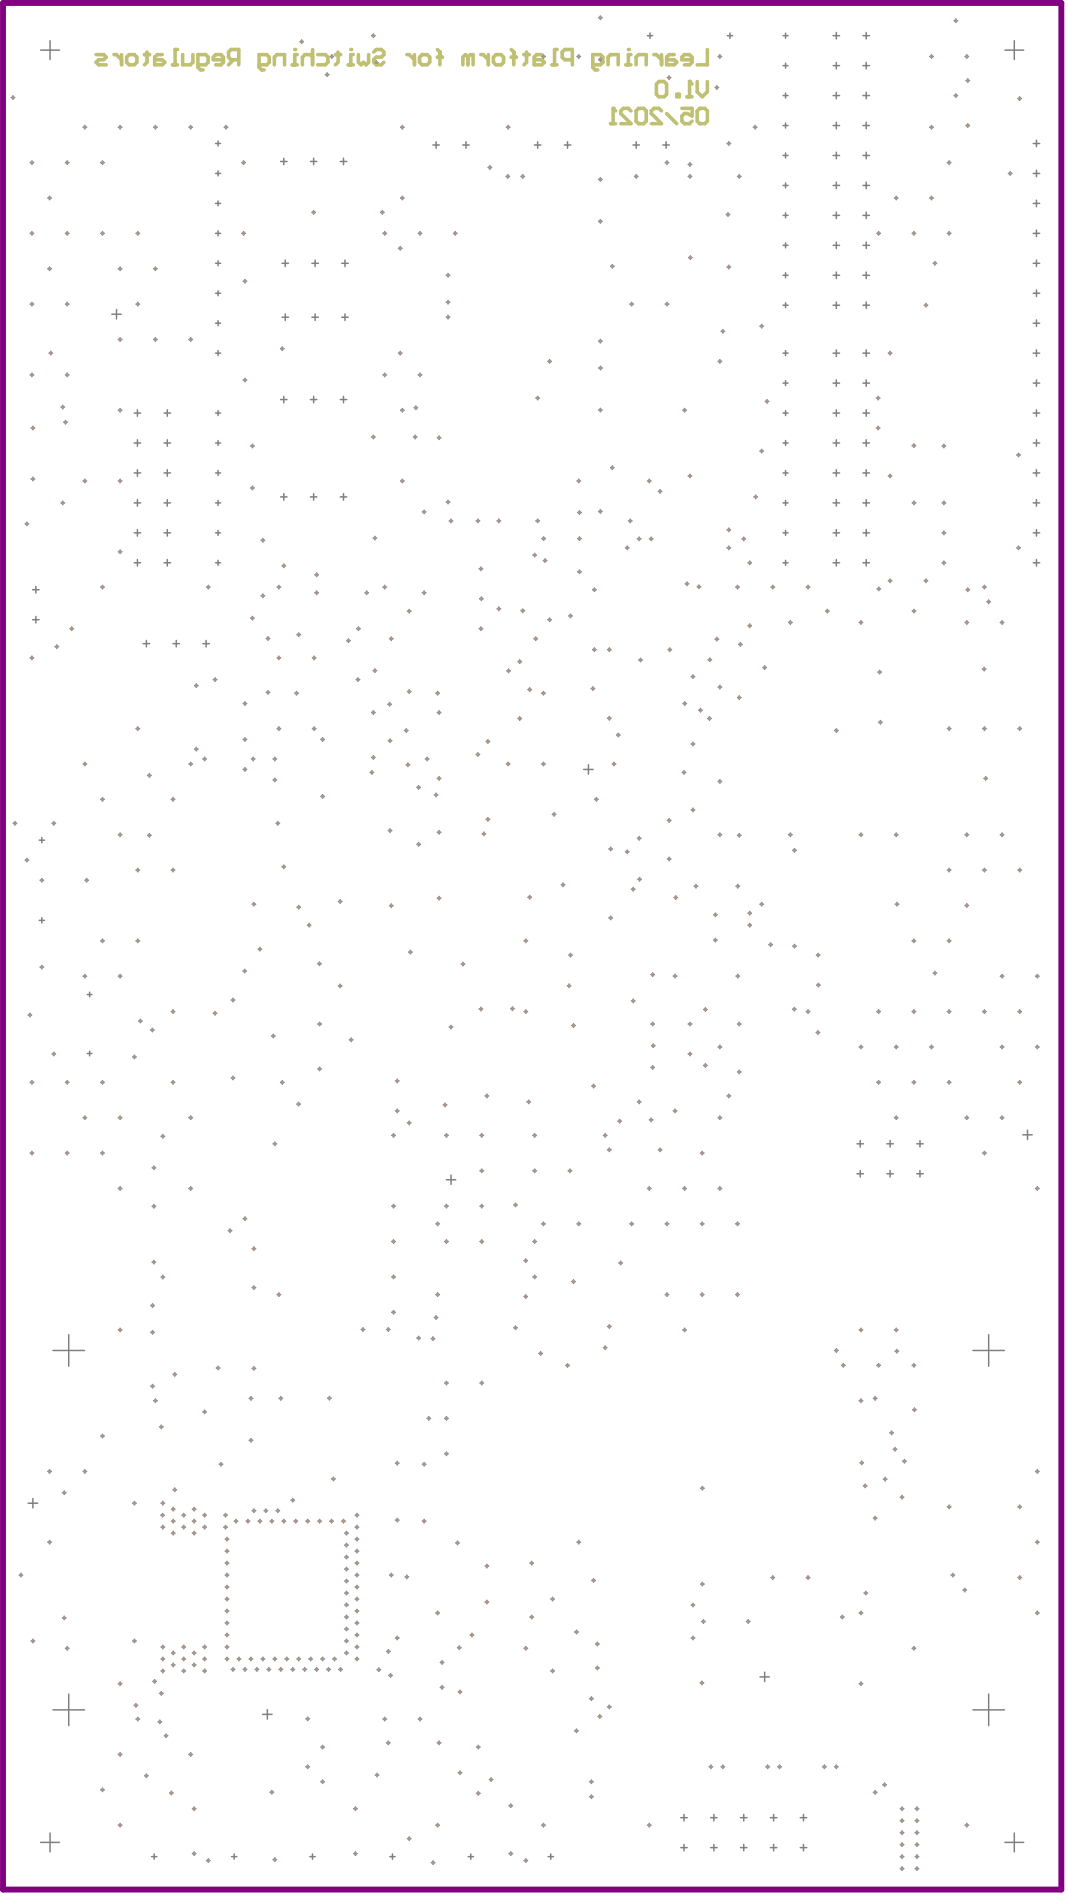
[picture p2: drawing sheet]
<svg xmlns="http://www.w3.org/2000/svg" width="151mm" height="268mm" viewBox="0 0 151 268" stroke-linecap="round" stroke-linejoin="round" font-family="sans-serif">
<g fill="none" stroke="#808080" stroke-width=".21">
<path d="M1.6 13.8h.5M1.8 13.5v.5M5.7 7.1h2.7M7.1 5.7v2.7M11.7 18h.5M12 17.7v.5M16.7 18h.5M16.9 17.7v.5M21.7 18h.5M21.9 17.7v.5M26.6 18h.5M26.9 17.7v.5"/>
<path d="M30.8 19.9v.7M31.6 18h.5M31.9 17.7v.5M42.3 5.9h.5M42.6 5.6v.5M45.9 10.5h.5M46.1 10.3v.5M46.5 8h.5M46.8 7.7v.5M52.4 5h.5M52.7 4.8v.5M52.8 8.8h.5"/>
<path d="M53.1 8.6v.5M56.5 18h.5M56.7 17.7v.5M71.4 18h.5M71.7 17.7v.5M76.4 8h.5M76.7 7.7v.5M81.4 8h.5M81.6 7.7v.5M84.4 8.4h.5M84.4 2.5h.5M84.7 2.2v.5"/>
<path d="M84.7 8.2v.5M91.3 5h.8M91.7 4.7v.7M94.1 11h.5M94.4 10.7v.5M100.9 12.3h.5M101.1 12.1v.5M101.3 8h.5M101.5 7.7v.5M102.6 5h.7M102.8 20v.5M103 4.7v.7"/>
<path d="M106.3 18h.5M106.5 17.7v.5M110.4 5h.8M110.4 17.7h.8M110.4 13.5h.8M110.4 9.3h.8M110.8 4.7v.7M110.8 8.9v.7M110.8 13.1v.7M110.8 17.4v.7M117.5 5h.9M117.5 17.7h.9"/>
<path d="M117.5 13.5h.9M117.5 9.3h.9M118 4.6v.9M118 8.8v.9M118 13v.9M118 17.3v.9M121.7 5h.9M121.7 17.7h.9M121.7 13.5h.9M121.7 9.3h.9M122.2 4.6v.9M122.2 8.8v.9"/>
<path d="M122.2 13v.9M122.2 17.3v.9M131.1 8h.5M131.1 18h.5M131.4 7.7v.5M131.4 17.7v.5M134.6 2.9h.5M134.6 13.5h.5M134.8 2.7v.5M134.8 13.2v.5M136.1 8h.5M136.2 17.7h.5"/>
<path d="M136.2 11.4h.5M136.4 7.7v.5M136.5 11.1v.5M136.5 17.5v.5M141.7 7.1h2.7M143.1 5.7v2.7M143.6 13.9h.5M143.8 13.7v.5M146.2 19.8v.9M4.3 22.9h.5M4.3 32.9h.5M4.5 22.7v.5"/>
<path d="M4.5 32.7v.5M6.7 27.9h.5M6.7 37.9h.5M7 27.7v.5M7 37.7v.5M9.2 22.9h.5M9.2 32.9h.5M9.5 22.7v.5M9.5 32.7v.5M14.2 22.9h.5M14.2 32.9h.5M14.5 22.7v.5"/>
<path d="M14.5 32.7v.5M16.7 37.9h.5M16.9 37.7v.5M19.2 32.9h.5M19.4 32.7v.5M21.7 37.9h.5M21.9 37.7v.5M30.4 32.9h.7M30.4 20.2h.7M30.4 37.2h.7M30.4 24.5h.7M30.4 28.7h.7"/>
<path d="M30.8 24.1v.7M30.8 28.3v.8M30.8 32.6v.7M30.8 36.8v.7M34.1 22.9h.5M34.1 32.9h.5M34.3 39.7h.5M34.4 22.7v.5M34.4 32.7v.5M34.5 39.4v.5M39.6 22.8h.9M39.8 37.2h.9"/>
<path d="M40 22.3v.9M40.2 36.7v.9M43.8 22.8h.9M44 30h.5M44 37.2h.9M44.2 22.3v.9M44.2 29.7v.5M44.4 36.7v.9M48 22.8h.9M48.2 37.2h.9M48.5 22.3v.9M48.7 36.7v.9"/>
<path d="M53.7 30h.5M53.9 29.7v.5M54 32.9h.5M54.3 32.7v.5M56.2 35h.5M56.5 34.8v.5M56.5 27.9h.5M56.7 27.7v.5M59 32.9h.5M59.2 32.7v.5M61.1 20.5h.9M61.5 20v.9"/>
<path d="M62.9 38.8h.5M63.2 38.6v.5M64 32.9h.5M64.2 32.7v.5M65.3 20.5h.9M65.7 20v.9M68.8 23.6h.5M69.1 23.4v.5M71.4 24.9h.5M71.6 24.6v.5M73.5 24.9h.5M73.7 24.6v.5"/>
<path d="M75.4 20.5h.9M75.8 20v.9M79.6 20.5h.9M80 20v.9M84.4 31.2h.5M84.4 25.3h.5M84.7 25.1v.5M84.7 31v.5M86.1 37.6h.5M86.4 37.3v.5M89.3 20.5h.9M89.5 24.9h.5"/>
<path d="M89.7 20v.9M89.7 24.6v.5M93.5 20.5h.9M93.8 22.9h.5M93.9 20v.9M94.1 22.7v.5M97.1 24.9h.5M97.1 23.2h.5M97.1 36.3h.5M97.3 23v.5M97.3 24.6v.5M97.4 36.1v.5"/>
<path d="M102.4 30.3h.5M102.5 37.7h.5M102.5 20.2h.5M102.7 30v.5M102.8 37.4v.5M104 24.9h.5M104.3 24.6v.5M110.4 38.8h.8M110.4 34.6h.8M110.4 30.4h.8M110.4 26.2h.8M110.4 21.9h.8"/>
<path d="M110.8 21.6v.7M110.8 25.8v.7M110.8 30v.7M110.8 34.3v.7M110.8 38.5v.7M117.5 38.8h.9M117.5 34.6h.9M117.5 30.4h.9M117.5 26.2h.9M117.5 21.9h.9M118 21.5v.9M118 25.7v.9"/>
<path d="M118 29.9v.9M118 34.2v.9M118 38.4v.9M121.7 38.8h.9M121.7 34.6h.9M121.7 30.4h.9M121.7 26.2h.9M121.7 21.9h.9M122.2 21.5v.9M122.2 25.7v.9M122.2 29.9v.9M122.2 34.2v.9"/>
<path d="M122.2 38.4v.9M123.7 32.9h.5M123.9 32.7v.5M126.2 27.9h.5M126.4 27.7v.5M128.6 32.9h.5M128.9 32.7v.5M131.1 27.9h.5M131.4 27.7v.5M131.6 37.2h.5M131.9 36.9v.5M133.6 22.9h.5"/>
<path d="M133.6 32.9h.5M133.9 22.7v.5M133.9 32.7v.5M142.2 24.5h.5M142.5 24.2v.5M145.7 32.9h.9M145.7 20.2h.9M145.7 37.2h.9M145.7 24.5h.9M145.7 28.7h.9M146.2 24v.9M146.2 28.2v1"/>
<path d="M146.2 32.5v.9M146.2 36.7v.9M4.3 42.9h.5M4.3 52.9h.5M4.5 42.7v.5M4.5 52.6v.5M6.9 49.8h.5M7.2 49.6v.5M8.6 57.4h.5M8.9 57.2v.5M9 59.6h.5M9.2 42.9h.5"/>
<path d="M9.2 52.9h.5M9.2 59.3v.5M9.5 42.7v.5M9.5 52.6v.5M15.8 44.3h1.3M16.4 43.7v1.3M16.7 57.9h.5M16.7 47.9h.5M16.9 47.7v.5M16.9 57.6v.5M18.9 58.3h.9M19.2 42.9h.5"/>
<path d="M19.4 57.8v.9M19.4 42.7v.5M21.7 47.9h.5M21.9 47.7v.5M23.1 58.3h1M23.6 57.8v.9M26.6 47.9h.5M26.9 47.7v.5M30.4 49.8h.7M30.4 58.3h.7M30.4 45.6h.7M30.4 41.4h.7"/>
<path d="M30.8 41v.7M30.8 45.3v.7M30.8 49.5v.7M30.8 57.9v.7M34.3 53.6h.5M34.5 53.4v.5M39.6 49.2h.5M39.6 56.4h.9M39.8 44.8h.9M39.8 48.9v.5M40 55.9v.9M40.2 44.3v.9"/>
<path d="M43.8 56.4h.9M44 44.8h.9M44.2 55.9v.9M44.4 44.3v.9M48 56.4h.9M48.2 44.8h.9M48.5 55.9v.9M48.7 44.3v.9M54 52.9h.5M54.3 52.6v.5M56.2 49.8h.5M56.5 49.6v.5"/>
<path d="M56.5 57.9h.5M56.7 57.6v.5M58.4 57.5h.5M58.7 57.3v.5M59 52.9h.5M59.2 52.6v.5M62.9 42.6h.5M62.9 44.8h.5M63.2 42.4v.5M63.2 44.5v.5M75.6 56.2h.5M75.8 55.9v.5"/>
<path d="M77.3 51h.5M77.5 50.7v.5M84.4 57.9h.5M84.4 48.1h.5M84.4 51.9h.5M84.7 47.9v.5M84.7 57.6v.5M84.7 51.7v.5M88.8 42.9h.5M89.1 42.7v.5M93.8 42.9h.5M94.1 42.7v.5"/>
<path d="M96.3 57.9h.5M96.6 57.6v.5M101.3 51h.5M101.5 50.7v.5M101.7 46.8h.5M102 46.5v.5M107.2 46h.5M107.4 45.8v.5M107.9 56.6h.5M108.2 56.4v.5M110.4 49.8h.8M110.4 43.1h.8"/>
<path d="M110.4 58.3h.8M110.4 54.1h.8M110.8 42.7v.7M110.8 49.5v.7M110.8 53.7v.7M110.8 57.9v.7M117.5 49.8h.9M117.5 43.1h.9M117.5 58.3h.9M117.5 54.1h.9M118 42.6v.9M118 49.4v.9"/>
<path d="M118 53.6v.9M118 57.8v.9M121.7 49.8h.9M121.7 43.1h.9M121.7 58.3h.9M121.7 54.1h.9M122.2 42.6v.9M122.2 49.4v.9M122.2 53.6v.9M122.2 57.8v.9M123.6 56.2h.5M123.9 55.9v.5"/>
<path d="M125.3 49.8h.5M125.5 49.6v.5M130.4 43.1h.4M130.6 42.8v.5M145.7 49.8h.9M145.7 58.3h.9M145.7 45.6h.9M145.7 41.4h.9M145.7 54.1h.9M146.2 40.9v.9M146.2 45.1v1M146.2 49.4v.9"/>
<path d="M146.2 53.6v.9M146.2 57.8v.9M3.5 73.9h.5M3.8 73.7v.5M4.4 67.6h.5M4.4 60.4h.5M4.6 60.1v.5M4.6 67.3v.5M8.6 71h.5M8.9 70.7v.5M11.7 67.9h.5M12 67.6v.5"/>
<path d="M16.7 67.9h.5M16.7 77.9h.5M16.9 67.6v.5M16.9 77.6v.5M18.9 79.4h.9M18.9 75.2h.9M18.9 71h.9M18.9 62.5h.9M18.9 66.7h.9M19.4 62.1v.9M19.4 66.3v.9M19.4 70.5v.9"/>
<path d="M19.4 74.7v.9M19.4 79v.9M23.1 79.4h1M23.1 75.2h1M23.1 71h1M23.1 62.5h1M23.1 66.7h1M23.6 62.1v.9M23.6 66.3v.9M23.6 70.5v.9M23.6 74.7v.9M23.6 79v.9"/>
<path d="M30.4 79.4h.7M30.4 75.2h.7M30.4 71h.7M30.4 62.5h.7M30.4 66.7h.7M30.8 62.2v.7M30.8 66.4v.7M30.8 70.6v.7M30.8 74.8v.7M30.8 79.1v.7M35.4 62.9h.5M35.4 68.9h.5"/>
<path d="M35.6 62.7v.5M35.6 68.6v.5M36.8 76.2h.5M37.1 76v.5M39.6 70.1h.9M39.8 79.8h.5M40 69.7v.9M40 79.6v.5M43.8 70.1h.9M44.2 69.7v.9M48 70.1h.9M48.5 69.7v.9"/>
<path d="M52.4 61.7h.5M52.6 75.9h.5M52.7 61.4v.5M52.9 75.7v.5M56.5 67.9h.5M56.7 67.6v.5M58.3 61.7h.5M58.6 61.4v.5M59.6 72.2h.5M59.8 72v.5M61.7 61.8h.5M61.9 61.5v.5"/>
<path d="M62.9 70.8h.5M63.2 70.6v.5M63.4 73.5h.5M63.6 73.3v.5M67.2 73.5h.5M67.4 73.3v.4M70.1 73.5h.5M70.4 73.3v.4M75.2 78.3h.5M75.4 78.1v.5M75.6 73.5h.5M75.8 73.3v.4"/>
<path d="M76.4 76h.5M76.6 79.1h.5M76.7 75.8v.5M76.9 78.9v.5M81.4 67.9h.5M81.5 76h.5M81.5 72.3h.5M81.6 67.6v.5M81.7 72.1v.5M81.7 75.8v.5M84.4 72.2h.5M84.7 71.9v.5"/>
<path d="M86.1 66h.5M86.4 65.7v.5M88.2 77.3h.5M88.5 77.1v.5M88.6 73.5h.5M88.9 73.3v.4M89.9 76h.5M90.2 75.8v.5M91.3 67.9h.5M91.6 67.6v.5M91.6 76h.5M91.8 75.8v.5"/>
<path d="M92.9 69.3h.5M93.1 69.1v.5M97.1 67.2h.5M97.3 66.9v.5M102.5 77.3h.5M102.5 74.8h.5M102.8 74.5v.5M102.8 77.1v.5M104.7 76h.5M104.9 75.8v.5M105.5 79.4h.5M105.7 79.2v.5"/>
<path d="M106.3 70.1h.5M106.6 69.9v.5M107.2 63.7h.5M107.4 63.4v.5M110.4 79.4h.8M110.4 75.2h.8M110.4 71h.8M110.4 62.5h.8M110.4 66.7h.8M110.8 62.2v.7M110.8 66.4v.7M110.8 70.6v.7"/>
<path d="M110.8 74.8v.7M110.8 79.1v.7M117.5 79.4h.9M117.5 75.2h.9M117.5 71h.9M117.5 62.5h.9M117.5 66.7h.9M118 62.1v.9M118 66.3v.9M118 70.5v.9M118 74.7v.9M118 79v.9"/>
<path d="M121.7 79.4h.9M121.7 75.2h.9M121.7 71h.9M121.7 62.5h.9M121.7 66.7h.9M122.2 62.1v.9M122.2 66.3v.9M122.2 70.5v.9M122.2 74.7v.9M122.2 79v.9M123.6 60.4h.5M123.9 60.1v.5"/>
<path d="M125.3 67.2h.5M125.5 66.9v.5M128.6 62.9h.5M128.7 71h.5M128.9 62.6v.5M128.9 70.7v.5M132.9 79.4h.5M132.9 75.2h.5M132.9 71h.5M132.9 62.9h.5M133.1 62.7v.5M133.1 70.7v.5"/>
<path d="M133.1 74.9v.5M133.1 79.2v.5M143.4 77.3h.5M143.4 64.2h.5M143.7 64v.5M143.7 77.1v.5M145.7 79.4h.9M145.7 75.2h.9M145.7 71h.9M145.7 62.5h.9M145.7 66.7h.9M146.2 62.1v.9"/>
<path d="M146.2 66.3v.9M146.2 70.5v.9M146.2 74.7v.9M146.2 79v.9M4.3 92.8h.5M4.5 92.6v.5M4.6 83.2h.9M4.6 87.4h.9M5.1 82.8v.9M5.1 87v.9M7.8 91.2h.5M8 91v.5"/>
<path d="M9.9 88.7h.5M10.1 88.5v.5M14.2 82.8h.5M14.5 82.6v.5M20.2 90.8h.9M20.6 90.4v.9M24.4 90.8h.9M24.9 90.4v.9M27.4 96.7h.5M27.7 96.5v.5M28.6 90.8h.9M29.1 90.4v.9"/>
<path d="M29.1 82.8h.5M29.4 82.6v.5M30.1 95.9h.5M30.3 95.6v.5M34.3 99.3h.5M34.5 99v.5M35.4 87.2h.5M35.6 87v.5M36.8 84.1h.5M37.1 83.8v.5M37.6 90.1h.4M37.6 97.7h.4"/>
<path d="M37.8 89.9v.5M37.8 97.5v.5M39.1 82.8h.5M39.1 92.8h.5M39.3 82.6v.5M39.3 92.6v.5M41.6 97.8h.5M41.8 97.6v.5M41.9 89.6h.5M42.1 89.3v.5M44.1 92.8h.5M44.3 92.6v.5"/>
<path d="M44.4 83.6h.5M44.4 81.1h.5M44.7 80.9v.5M44.7 83.4v.5M48.9 90.4h.5M49.1 90.2v.5M50.2 95.9h.5M50.3 88.7h.5M50.5 95.6v.5M50.6 88.5v.5M51.5 83.6h.5M51.7 83.4v.5"/>
<path d="M52.6 94.6h.5M52.9 94.4v.5M54 82.8h.5M54.3 82.6v.5M54.7 99.4h.5M54.9 90.1h.5M54.9 99.1v.5M55.2 89.9v.5M57.5 86.2h.5M57.5 97.6h.5M57.7 86v.5M57.7 97.3v.5"/>
<path d="M59.6 83.6h.5M59.8 83.4v.5M61.5 97.8h.5M61.7 97.6v.5M67.6 88.7h.5M67.6 80.3h.5M67.6 84.5h.5M67.8 80v.5M67.8 88.5v.5M67.9 84.2v.5M70.1 85.9h.5M70.4 85.7v.5"/>
<path d="M71.5 94.7h.5M71.7 94.4v.5M73.1 93.4h.5M73.3 93.1v.5M73.5 86.2h.5M73.7 85.9v.5M74.5 97.3h.5M74.7 97.1v.5M75.3 90.1h.5M75.6 89.9v.5M76.4 97.8h.5M76.7 97.6v.5"/>
<path d="M77.3 87.4h.5M77.5 87.2v.5M80.2 86.9h.5M80.5 86.7v.5M81.5 80.7h.5M81.7 80.4v.5M83.4 97.2h.5M83.6 83.2h.5M83.6 91.7h.5M83.6 96.9v.5M83.8 83v.5M83.8 91.4v.5"/>
<path d="M85.7 91.7h.5M85.9 91.4v.5M90.1 93.1h.5M90.3 92.9v.5M94.2 91.7h.5M94.5 91.4v.5M96.3 99.3h.5M96.6 99v.5M96.6 82.4h.5M96.9 82.1v.5M97.5 95.5h.5M97.7 95.2v.5"/>
<path d="M98.3 82.8h.5M98.6 82.5v.5M98.8 100v.5M99.9 93.1h.5M100.1 92.8v.5M100.9 90.2h.5M101.1 89.9v.5M101.3 97h.5M101.5 96.7v.5M103.8 82.8h.5M104 82.6v.5M104 98.4h.5"/>
<path d="M104.2 90.9h.5M104.3 98.2v.5M104.4 90.7v.5M105.5 88.3h.5M105.7 88v.5M107.6 94.2h.5M107.9 94v.5M108.7 82.8h.5M109 82.6v.5M111.2 87.8h.5M111.5 87.6v.5M113.7 82.8h.5"/>
<path d="M114 82.6v.5M116.4 86.2h.5M116.7 86v.5M121.2 87.8h.5M121.4 87.6v.5M123.7 83.1h.5M123.8 94.8h.5M124 82.9v.5M124.1 94.6v.5M125.3 82h.5M125.5 81.7v.5M128.7 86.2h.5"/>
<path d="M128.9 86v.5M130.4 82h.4M130.6 81.7v.5M136.1 87.8h.5M136.2 83.2h.5M136.4 87.6v.5M136.5 83v.5M138.6 94.4h.5M138.6 82.8h.5M138.8 94.2v.5M138.8 82.6v.5M139.2 84.9h.5"/>
<path d="M139.4 84.7v.5M141.1 87.8h.5M141.3 87.6v.5M1.9 116.2h.5M2.1 115.9v.5M5.5 118.6h.8M5.9 118.2v.7M7.3 116.2h.5M7.6 115.9v.5M11.7 107.8h.5M12 107.6v.5M14.2 112.8h.5"/>
<path d="M14.5 112.5v.5M16.7 117.8h.5M16.9 117.5v.5M19.2 102.8h.5M19.4 102.6v.5M20.8 117.9h.5M20.8 109.4h.5M21.1 109.2v.5M21.1 117.6v.5M24.2 112.8h.5M24.4 112.5v.5M26.6 107.8h.5"/>
<path d="M26.9 107.6v.5M27.4 105.7h.5M27.7 105.5v.5M28.6 107.1h.5M28.9 106.8v.5M34.3 104.4h.5M34.3 108.6h.5M34.5 104.1v.5M34.5 108.3v.5M35.5 107.1h.5M35.7 106.8v.5M38.5 107.1h.5"/>
<path d="M38.5 110.1h.5M38.8 106.8v.5M38.8 109.8v.5M38.9 116.2h.5M39.1 102.8h.5M39.2 115.9v.5M39.3 102.6v.5M44.1 102.8h.5M44.3 102.6v.5M45.3 104.4h.5M45.3 112.4h.5M45.5 104.1v.5"/>
<path d="M45.5 112.1v.5M52.2 109h.5M52.4 106.9h.5M52.4 100.5h.5M52.5 108.8v.4M52.7 100.3v.5M52.7 106.6v.5M54.8 117.2h.5M54.8 104.5h.5M55 104.3v.5M55 117v.5M57.1 103.1h.5"/>
<path d="M57.3 107.9h.5M57.3 102.8v.5M57.5 107.7v.5M58.8 119.1h.5M58.8 111.1h.5M59 110.9v.5M59 118.9v.5M60 107.1h.5M60.2 106.8v.5M61.3 112.2h.5M61.5 111.9v.5M61.7 109.8h.5"/>
<path d="M61.7 117.5h.5M61.7 100.5h.5M61.9 100.3v.5M61.9 109.6v.5M61.9 117.2v.5M67.2 106.5h.5M67.4 106.2v.5M68 117.7h.5M68.3 117.4v.5M68.6 115.6h.5M68.6 104.6h.5M68.8 104.4v.5"/>
<path d="M68.8 115.4v.5M71.4 107.8h.5M71.7 107.6v.5M73.1 101.4h.5M73.3 101.1v.5M76.4 107.8h.5M76.7 107.6v.5M77.9 114.9h.5M78.2 114.7v.5M82.3 108.6h1.4M83 107.9v1.3M83.9 112.8h.5"/>
<path d="M84.1 112.5v.5M85.7 101.4h.5M85.9 119.8h.5M85.9 101.1v.5M86.1 119.6v.5M86.4 107.8h.5M86.6 107.6v.5M87 103.7h.5M87.2 103.5v.5M88.5 120v.4M89.9 118.3h.5M90.2 118v.5"/>
<path d="M94.1 115.8h.5M94.4 115.5v.5M96.2 109h.5M96.5 108.8v.4M97.5 114.3h.5M97.5 105h.5M97.7 104.7v.5M97.7 114v.5M98.5 100.2h.5M99.8 101.4h.5M100.1 101.1v.5M101.3 117.8h.5"/>
<path d="M101.3 110.3h.5M101.5 117.5v.5M101.5 110v.5M104 117.9h.5M104.3 117.6v.5M111.2 117.8h.5M111.5 117.5v.5M111.8 120h.5M112.1 119.7v.5M117.7 103.1h.5M118 102.8v.5M121.2 117.8h.5"/>
<path d="M121.4 117.5v.5M123.9 101.9h.5M124.2 101.7v.5M126.2 117.8h.5M126.4 117.5v.5M133.6 102.8h.5M133.9 102.6v.5M136.1 117.8h.5M136.4 117.5v.5M138.6 102.8h.5M138.8 109.8h.5M138.8 102.6v.5"/>
<path d="M139 109.6v.5M141.1 117.8h.5M141.3 117.5v.5M143.6 102.8h.5M143.8 102.6v.5M3.5 121.4h.5M3.8 121.1v.5M5.5 129.9h.8M5.7 124.2h.4M5.7 136.5h.4M5.9 124v.5M5.9 129.5v.7"/>
<path d="M5.9 136.2v.5M11.7 137.8h.5M12 137.5v.5M12 124.2h.5M12.2 124v.5M14.2 132.8h.5M14.5 132.5v.5M16.7 137.8h.5M16.9 137.5v.5M19.2 122.8h.5M19.2 132.8h.5M19.4 122.5v.5"/>
<path d="M19.4 132.5v.5M24.2 122.8h.5M24.4 122.5v.5M34.3 137h.5M34.5 136.8v.5M35.6 127.6h.5M35.8 127.3v.5M36.4 133.9h.5M36.7 133.7v.5M39.8 122.3h.5M40 122.1v.5M41.9 128h.5"/>
<path d="M42.1 127.8v.5M43.4 130.6h.5M43.6 130.3v.5M44.8 136h.5M45.1 135.7v.5M47.7 127.2h.5M47.7 139.1h.5M48 127v.5M48 138.9v.5M54.9 127.8h.5M55.2 127.6v.5M57.6 134.4h.5"/>
<path d="M57.9 134.1v.5M61.7 126.8h.5M61.9 126.5v.5M65.1 136h.5M65.3 135.8v.5M73.9 132.8h.5M74.2 132.5v.5M74.5 126.6h.5M74.7 126.4v.5M79.2 124.8h.5M79.4 124.6v.5M80 139.1h.5"/>
<path d="M80.2 134.8h.5M80.3 138.9v.5M80.5 134.5v.5M85.9 129.5h.5M86.1 129.3v.5M88.2 120.2h.5M89.1 125.5h.5M89.3 125.2v.5M90 124.1h.5M90.2 123.8v.5M91.8 137.5h.5M92.1 137.3v.5"/>
<path d="M94.1 121.2h.5M94.4 121v.5M95 137.7h.5M95.1 126.7h.5M95.2 137.5v.5M95.3 126.4v.5M97.9 125.1h.5M98.2 124.8v.5M100.7 129.1h.5M100.7 132.7h.5M100.9 128.8v.5M100.9 132.4v.5"/>
<path d="M103.8 125.1h.5M103.8 137.7h.5M104.1 124.8v.5M104.1 137.5v.5M105.5 130.6h.5M105.5 128.9h.5M105.7 128.6v.5M105.7 130.3v.5M107.2 127.6h.5M107.4 127.3v.5M108.4 133.3h.5M108.7 133.1v.5"/>
<path d="M111.8 133.5h.5M112.1 133.3v.5M115.2 134.8h.4M115.2 139h.5M115.4 134.5v.5M115.4 138.8v.5M126.3 127.6h.5M126.5 127.3v.5M128.6 132.8h.5M128.9 132.5v.5M131.6 137.3h.5M131.9 137.1v.5"/>
<path d="M133.6 122.8h.5M133.6 132.8h.5M133.9 122.5v.5M133.9 132.5v.5M136.1 127.8h.5M136.4 127.5v.5M138.6 122.8h.5M138.8 122.5v.5M141.1 137.8h.5M141.3 137.5v.5M143.6 122.8h.5M143.8 122.5v.5"/>
<path d="M146.1 137.8h.5M146.3 137.5v.5M4 143.2h.5M4.2 143v.5M4.3 152.7h.5M4.5 152.5v.5M7.3 148.7h.5M7.6 148.5v.5M9.2 152.7h.5M9.5 152.5v.5M11.7 157.7h.5M12 157.5v.5"/>
<path d="M12.3 140.3h.7M12.3 148.7h.7M12.6 140v.7M12.6 148.3v.7M14.2 152.7h.5M14.5 152.5v.5M16.7 157.7h.5M16.9 157.5v.5M18.7 149.1h.5M19 148.9v.5M19.6 144.1h.5M19.8 143.8v.5"/>
<path d="M21.2 145.3h.5M21.5 145.1v.5M24.2 142.7h.5M24.2 152.7h.5M24.4 142.5v.5M24.4 152.5v.5M26.6 157.7h.5M26.9 157.5v.5M30.1 143h.5M30.3 142.7v.5M32.6 141.1h.5M32.6 152.1h.5"/>
<path d="M32.9 140.9v.5M32.9 151.9v.5M38.3 146.2h.5M38.6 145.9v.5M39.6 152.7h.5M39.8 152.5v.5M41.9 155.8h.5M42.1 155.6v.5M44.8 150.8h.5M44.8 144.5h.5M45.1 144.3v.4M45.1 150.6v.5"/>
<path d="M49.3 146.7h.5M49.5 146.5v.5M55.5 160v.5M55.8 156.8h.5M55.8 152.5h.5M56 152.3v.5M56 156.5v.5M57.5 158.4h.5M57.7 158.2v.5M62.5 155.9h.5M62.8 155.7v.5M63 160v.5"/>
<path d="M63.4 144.9h.5M63.6 144.7v.5M67.6 142.4h.5M67.8 142.1v.5M67.9 160v.5M68.4 154.6h.5M68.7 154.4v.5M72 142.3h.5M72.3 142.1v.5M73.9 142.7h.5M74.2 142.5v.5M74.3 155.5h.5"/>
<path d="M74.6 155.2v.5M75.4 160v.5M80.6 144.7h.5M80.9 144.5v.5M83.5 153.3h.5M83.7 153v.5M85.4 160v.5M87.2 158.2h.4M87.4 158v.5M89.1 141.2h.5M89.3 141v.5M89.9 155.5h.5"/>
<path d="M90.2 155.2v.5M91.6 158h.5M91.8 144.5h.5M91.8 150.6h.5M91.8 157.8v.5M91.9 147.6h.5M92.1 144.3v.4M92.1 150.4v.5M92.1 147.3v.5M95 156.8h.5M95.2 156.5v.5M97.1 144.5h.5"/>
<path d="M97.1 148.7h.5M97.3 144.3v.4M97.3 148.5v.5M99.2 150.3h.5M99.2 142.5h.5M99.5 142.2v.5M99.5 150.1v.5M101.3 157.7h.5M101.3 147.7h.5M101.5 147.5v.5M101.5 157.5v.5M102.5 154.6h.5"/>
<path d="M102.8 154.4v.5M104 144.5h.5M104 151.3h.5M104.3 144.3v.4M104.3 151v.5M111.8 142.4h.5M112 142.2v.5M113.7 142.7h.5M114 142.5v.5M115.1 145.7h.5M115.4 145.5v.4M121.2 147.7h.5"/>
<path d="M121.4 147.5v.5M123.7 142.7h.5M123.7 152.7h.5M123.9 142.5v.5M123.9 152.5v.5M126.2 157.7h.5M126.2 147.7h.5M126.4 147.5v.5M126.4 157.5v.5M128.6 142.7h.5M128.6 152.7h.5M128.9 142.5v.5"/>
<path d="M128.9 152.5v.5M131.1 147.7h.5M131.4 147.5v.5M133.6 142.7h.5M133.6 152.7h.5M133.9 142.5v.5M133.9 152.5v.5M136.1 157.7h.5M136.4 157.5v.5M138.6 142.7h.5M138.8 142.5v.5M141.1 157.7h.5"/>
<path d="M141.1 147.7h.5M141.3 147.5v.5M141.3 157.5v.5M143.6 142.7h.5M143.6 152.7h.5M143.8 142.5v.5M143.8 152.5v.5M144.9 159.5v1.3M146.1 147.7h.5M146.3 147.5v.5M4.3 162.7h.5M4.5 162.5v.5"/>
<path d="M9.2 162.7h.5M9.5 162.5v.5M14.2 162.7h.5M14.5 162.5v.5M16.7 167.7h.5M16.9 167.5v.5M21.5 178.1h.4M21.5 164.8h.5M21.5 170.2h.5M21.7 177.8v.5M21.7 164.5v.5M21.7 170v.5"/>
<path d="M22.7 160.3h.5M23 160.1v.5M23 180v.5M26.6 167.7h.5M26.9 167.5v.5M32.2 173.7h.5M32.4 173.4v.5M34.3 172h.5M34.5 171.7v.5M35.6 176.2h.5M35.8 175.9v.5M38.5 161.4h.5"/>
<path d="M38.8 161.2v.5M55.3 160.2h.5M55.3 175.2h.5M55.3 170.2h.5M55.5 170v.5M55.5 174.9v.5M55.5 179.9v.5M61.5 172.7h.5M61.7 172.4v.5M62.7 160.2h.5M62.7 175.2h.5M62.7 170.2h.5"/>
<path d="M63 166.5h1.3M63 170v.5M63 174.9v.5M63.6 165.8v1.3M67.7 160.2h.5M67.7 165.2h.5M67.7 175.2h.5M67.7 170.2h.5M67.9 165v.5M67.9 170v.5M67.9 174.9v.5M72.5 170h.5"/>
<path d="M72.7 169.8v.5M73.9 177.9h.5M74.1 177.6v.5M75.2 160.2h.5M75.2 165.2h.5M75.2 175.2h.5M75.4 165v.5M75.4 174.9v.5M75.4 179.9v.5M76.4 172.7h.5M76.7 172.4v.5M80.1 165.2h.5"/>
<path d="M80.4 165v.5M81.4 172.7h.5M81.6 172.4v.5M85.1 160.2h.5M85.7 162.3h.5M85.9 162v.5M87.3 178.2h.5M87.5 178v.5M88.8 172.7h.5M89.1 172.4v.5M91.3 167.7h.5M91.6 167.5v.5"/>
<path d="M92.9 162.3h.5M93.1 162v.5M93.8 172.7h.5M94.1 172.4v.5M96.3 167.7h.5M96.6 167.5v.5M98.8 162.7h.5M98.8 172.7h.5M99 162.5v.5M99 172.4v.5M101.3 167.7h.5M101.5 167.5v.5"/>
<path d="M103.8 172.7h.5M104 172.4v.5M120.9 161.4h.9M120.9 165.6h.9M121.3 160.9v1M121.3 165.2v.9M125.1 161.4h.9M125.1 165.6h.9M125.5 160.9v1M125.5 165.2v.9M129.3 161.4h.9M129.3 165.6h.9"/>
<path d="M129.8 160.9v1M129.8 165.2v.9M138.6 162.7h.5M138.8 162.5v.5M144.3 160.1h1.3M146.1 167.7h.5M146.3 167.5v.5M7.5 190.6h4.4M9.7 188.3v4.5M16.7 187.7h.5M16.9 187.4v.5M21.3 195.6h.5"/>
<path d="M21.3 188h.5M21.3 184.2h.5M21.5 184v.5M21.5 187.8v.5M21.5 195.4v.5M21.7 197.7h.5M21.9 197.4v.5M22.7 180.2h.5M24.4 193.9h.5M24.6 193.7v.5M28.6 199.2h.5M28.9 199v.5"/>
<path d="M30.5 193h.5M30.8 192.8v.5M35.1 197.3h.5M35.4 197.1v.5M35.6 193.1h.5M35.6 181.7h.5M35.8 181.4v.5M35.8 192.9v.5M39.1 182.7h.5M39.3 182.4v.5M39.4 197.3h.5M39.6 197.1v.5"/>
<path d="M46.2 197.3h.5M46.5 197.1v.5M50.9 187.6h.5M51.2 187.4v.5M54.5 187.6h.5M54.8 187.4v.5M55.3 180.2h.5M55.3 185.2h.5M55.5 184.9v.5M58.8 188.8h.5M59 188.6v.5M60.5 199.9v.5"/>
<path d="M60.8 188.9h.5M61.1 188.6v.5M61.3 185.9h.5M61.5 182.7h.5M61.5 185.7v.5M61.7 182.4v.5M62.7 195.2h.5M63 194.9v.5M63 199.9v.5M67.7 195.2h.5M67.9 194.9v.5M72.5 187.4h.5"/>
<path d="M72.7 187.1v.5M73.9 183h.5M74.1 182.7v.5M75.2 180.2h.5M76 191h.5M76.3 190.7v.5M79.8 192.7h.5M80 192.4v.5M80.6 180.8h.5M80.9 180.6v.5M85.1 190.2h.5M85.4 189.9v.5"/>
<path d="M85.7 187.2h.5M85.9 186.9v.5M93.8 182.7h.5M94.1 182.4v.5M96.3 187.7h.5M96.6 187.4v.5M98.8 182.7h.5M99 182.4v.5M103.8 182.7h.5M104 182.4v.5M117.7 190.6h.5M118 190.3v.5"/>
<path d="M118.7 192.7h.5M118.9 192.4v.5M121.2 187.7h.5M121.2 197.7h.5M121.4 187.4v.5M121.4 197.4v.5M123.2 197.3h.5M123.4 197.1v.5M123.7 192.7h.5M123.9 192.4v.5M126.2 187.7h.5M126.2 190.7h.5"/>
<path d="M126.4 187.4v.5M126.5 190.4v.5M128.6 192.7h.5M128.7 198.9h.5M128.9 192.4v.5M129 198.7v.5M137.2 190.6h4.5M139.4 188.3v4.5M4 212.1h1.3M4.6 211.5v1.3M6.7 207.6h.5M6.7 217.6h.5"/>
<path d="M7 207.4v.5M7 217.4v.5M8.8 210.6h.5M9.1 210.4v.5M11.7 207.6h.5M12 207.4v.5M14.2 202.6h.5M14.5 202.4v.5M18.7 212.1h.5M19 211.9v.5M22.5 201.3h.5M22.7 213.8h.5"/>
<path d="M22.7 212.1h.5M22.7 215.5h.5M22.8 201.1v.5M22.9 213.6v.5M23 211.9v.5M23 215.3v.5M24.2 213h.5M24.2 216.3h.5M24.2 214.7h.5M24.4 210.2h.5M24.4 212.7v.5M24.4 214.4v.5"/>
<path d="M24.4 216.1v.5M24.6 210v.5M25.7 215.5h.5M25.7 213.8h.5M25.9 213.6v.5M25.9 215.3v.5M27.1 213h.5M27.1 216.3h.5M27.1 214.7h.5M27.4 212.7v.5M27.4 214.4v.5M27.4 216.1v.5"/>
<path d="M28.6 215.5h.5M28.6 213.8h.5M28.9 213.6v.5M28.9 215.3v.5M30.9 206.6h.5M31.2 206.4v.5M31.6 215.5h.5M31.6 213.8h.5M31.8 217.2h.5M31.8 218.9h.5M31.8 213.6v.5M31.8 215.3v.5"/>
<path d="M32 216.9v.5M32 218.6v.5M33 214.7h.5M33.3 214.4v.5M34.7 214.7h.5M35 214.4v.5M35.1 203.2h.5M35.4 203v.5M35.6 213.2h.5M35.8 212.9v.5M36.4 214.7h.5M36.7 214.4v.5"/>
<path d="M37.2 213.2h.5M37.5 212.9v.5M38.1 214.7h.5M38.3 214.4v.5M38.9 213.2h.5M39.2 212.9v.5M39.8 214.7h.5M40 214.4v.5M41 211.7h.5M41.3 211.4v.5M41.5 214.7h.5M41.7 214.4v.5"/>
<path d="M43.1 214.7h.5M43.4 214.4v.5M44.8 214.7h.5M45.1 214.4v.5M46.5 214.7h.5M46.8 214.4v.5M46.8 208.7h.5M47 208.4v.5M48.2 214.7h.5M48.5 214.4v.5M48.6 216.3h.5M48.6 219.7h.5"/>
<path d="M48.6 218h.5M48.9 216.1v.5M48.9 217.8v.5M48.9 219.5v.5M50.1 215.5h.5M50.1 213.8h.5M50.1 217.2h.5M50.1 218.9h.5M50.3 213.6v.5M50.3 215.3v.5M50.3 216.9v.5M50.3 218.6v.5"/>
<path d="M55.8 206.5h.5M55.8 214.5h.5M56 206.2v.5M56 214.3v.5M59.6 206.6h.5M59.6 214.7h.5M59.8 206.4v.5M59.8 214.4v.5M60.2 200.2h.5M62.7 200.2h.5M62.7 205.1h.5M63 204.9v.5"/>
<path d="M64.3 217.7h.5M64.5 217.5v.5M81.4 217.6h.5M81.6 217.4v.5M98.8 210h.5M99.1 209.8v.5M121.3 206.4h.5M121.5 206.2v.5M121.8 209.7h.5M122 209.4v.5M123.2 214.2h.5M123.4 214v.5"/>
<path d="M124.6 208.7h.5M124.8 208.5v.5M125.5 202.2h.5M125.8 201.9v.5M126 204.5h.5M126.2 204.3v.5M127 211.3h.5M127.2 211v.5M127.3 206.2h.5M127.6 206v.5M133.6 212.6h.5M133.9 212.4v.5"/>
<path d="M143.6 212.6h.5M143.8 212.4v.5M146.1 207.6h.5M146.1 217.6h.5M146.3 207.4v.5M146.3 217.4v.5M2.7 222.3h.5M3 222v.5M4.4 231.6h.5M4.6 231.3v.5M8.8 228.3h.5M9.1 228.1v.5"/>
<path d="M9.2 232.6h.5M9.5 232.3v.5M9.7 239.1v4.4M16.7 237.6h.5M16.9 237.3v.5M18.7 231.6h.5M19 231.3v.5M21.6 237.3h.5M21.8 237v.5M22.5 239h.5M22.7 235.8h.5M22.7 234.1h.5"/>
<path d="M22.7 232.4h.5M22.8 238.7v.5M23 232.2v.5M23 233.8v.5M23 235.5v.5M24.2 234.9h.5M24.2 233.3h.5M24.4 233v.5M24.4 234.7v.5M25.7 235.8h.5M25.7 234.1h.5M25.7 232.4h.5"/>
<path d="M25.9 232.2v.5M25.9 233.8v.5M25.9 235.5v.5M27.1 234.9h.5M27.1 233.3h.5M27.4 233v.5M27.4 234.7v.5M28.6 235.8h.5M28.6 234.1h.5M28.6 232.4h.5M28.9 232.2v.5M28.9 233.8v.5"/>
<path d="M28.9 235.5v.5M31.8 234.1h.5M31.8 232.4h.5M31.8 220.6h.5M31.8 222.3h.5M31.8 224h.5M31.8 225.6h.5M31.8 227.3h.5M31.8 229h.5M31.8 230.7h.5M32 220.3v.5M32 222v.5"/>
<path d="M32 223.7v.5M32 225.4v.5M32 227.1v.5M32 228.8v.5M32 230.5v.5M32 232.2v.5M32 233.8v.5M32.6 235.6h.5M32.9 235.3v.5M33.5 234.1h.5M33.7 233.8v.5M34.3 235.6h.5"/>
<path d="M34.5 235.3v.5M35.1 234.1h.5M35.4 233.8v.5M36 235.6h.5M36.2 235.3v.5M36.8 234.1h.5M37.1 233.8v.5M37.7 235.6h.5M37.9 235.3v.5M38.5 234.1h.5M38.8 233.8v.5M39.4 235.6h.5"/>
<path d="M39.6 235.3v.5M40.2 234.1h.5M40.4 233.8v.5M41 235.6h.5M41.3 235.3v.5M41.9 234.1h.5M42.1 233.8v.5M42.7 235.6h.5M43 235.3v.5M43.6 234.1h.5M43.8 233.8v.5M44.4 235.6h.5"/>
<path d="M44.7 235.3v.5M45.3 234.1h.5M45.5 233.8v.5M46.1 235.6h.5M46.3 235.3v.5M46.9 234.1h.5M47.2 233.8v.5M47.8 235.6h.5M48 235.3v.5M48.6 231.6h.5M48.6 233.3h.5M48.6 229.9h.5"/>
<path d="M48.6 228.2h.5M48.6 224.8h.5M48.6 223.1h.5M48.6 221.4h.5M48.6 226.5h.5M48.9 221.2v.5M48.9 222.9v.5M48.9 224.5v.5M48.9 226.2v.5M48.9 227.9v.5M48.9 229.6v.5M48.9 231.3v.5"/>
<path d="M48.9 233v.5M50.1 234.1h.5M50.1 232.4h.5M50.1 220.6h.5M50.1 222.3h.5M50.1 224h.5M50.1 225.6h.5M50.1 227.3h.5M50.1 229h.5M50.1 230.7h.5M50.3 220.3v.5M50.3 222v.5"/>
<path d="M50.3 223.7v.5M50.3 225.4v.5M50.3 227.1v.5M50.3 228.8v.5M50.3 230.5v.5M50.3 232.2v.5M50.3 233.8v.5M53.2 235.6h.5M53.4 235.4v.5M54.5 233h.5M54.8 232.8v.5M54.8 236.4h.5"/>
<path d="M54.9 222.3h.5M55.1 236.2v.5M55.2 222v.5M55.8 231.1h.5M56 230.9v.5M57.1 222.5h.5M57.4 222.3v.5M61.5 227.6h.5M61.7 227.4v.5M62.1 234.6h.5M62.1 238.1h.5M62.4 234.3v.5"/>
<path d="M62.4 237.9v.5M64.5 232.5h.5M64.6 238.7h.5M64.8 232.3v.5M64.9 238.5v.5M66.3 230.7h.5M66.6 230.5v.5M68.4 226.1h.5M68.4 221h.5M68.7 220.7v.5M68.7 225.8v.5M73.9 232.6h.5"/>
<path d="M74.2 232.3v.5M74.7 220.6h.5M74.7 228.2h.5M75 220.3v.5M75 227.9v.5M77.7 235.8h.5M77.7 225.6h.5M77.9 225.4v.5M77.9 235.5v.5M81.1 230.3h.5M81.3 230v.5M83.2 239.7h.5"/>
<path d="M83.4 239.4v.5M83.5 223h.5M83.7 222.8v.5M84 235.4h.5M84 232h.5M84.3 231.7v.5M84.3 235.1v.5M97.5 226.5h.5M97.5 231.1h.5M97.7 226.2v.5M97.7 230.9v.5M98.8 237.5h.5"/>
<path d="M98.8 223.5h.5M99 228.8h.5M99 237.2v.5M99.1 223.3v.5M99.2 228.6v.5M105.3 228.8h.5M105.5 228.6v.5M107.2 236.6h1.3M107.9 236v1.3M108.7 222.6h.5M109 222.4v.5M113.7 222.6h.5"/>
<path d="M114 222.4v.5M118.6 228.2h.5M118.8 227.9v.5M121.2 227.6h.5M121.2 237.6h.5M121.4 227.4v.5M121.4 237.3v.5M121.9 224.8h.5M122.1 224.5v.5M128.6 232.6h.5M128.9 232.3v.5M134.1 222.3h.5"/>
<path d="M134.4 222v.5M135.8 224.4h.5M136.1 224.1v.5M139.4 239.1v4.4M143.6 222.6h.5M143.8 222.4v.5M146.1 227.6h.5M146.3 227.4v.5M5.7 260h2.7M7.1 258.7v2.6M7.5 241.3h4.4M14.2 252.6h.5"/>
<path d="M14.5 252.3v.5M16.7 257.6h.5M16.7 247.6h.5M16.9 247.3v.5M16.9 257.3v.5M18.9 240.6h.5M19.2 240.4v.5M19.2 242.6h.5M19.4 242.3v.5M20.4 250.6h.5M20.6 250.3v.5M22.3 243h.5"/>
<path d="M22.5 242.7v.5M23.2 244.9h.5M23.4 244.7v.5M23.9 253h.5M24.2 252.8v.5M26.6 247.6h.5M26.9 247.3v.5M27.1 255.2h.5M27.4 255v.5M37 241.9h1.4M37.7 241.2v1.4M38.1 252.9h.5"/>
<path d="M38.3 252.7v.5M43.1 242.5h.5M43.1 249.3h.5M43.4 242.3v.5M43.4 249.1v.5M45.3 251.4h.5M45.3 246.5h.5M45.5 246.3v.5M45.5 251.2v.5M49.9 255.2h.5M50.1 255v.5M52.9 250.5h.5"/>
<path d="M53.2 250.2v.5M54 242.6h.5M54.3 242.3v.5M54.5 245.9h.5M54.8 245.7v.5M57.5 259.5h.5M57.7 259.2v.5M59 242.6h.5M59.2 242.3v.5M61.5 257.6h.5M61.7 245.9h.5M61.7 257.3v.5"/>
<path d="M61.9 245.7v.5M64.6 250.2h.5M64.9 249.9v.5M67.2 253.1h.5M67.2 246.5h.5M67.5 246.3v.5M67.5 252.8v.5M69 251.1h.5M69.3 250.9v.5M71.8 254.8h.5M72 254.6v.5M76.4 257.6h.5"/>
<path d="M76.7 257.3v.5M81.1 244.2h.5M81.3 244v.5M83.2 251.4h.5M83.2 253.5h.5M83.4 251.2v.5M83.4 253.3v.5M84.3 242.2h.5M84.6 242v.5M85.7 240.9h.5M85.9 240.6v.5M91.3 257.6h.5"/>
<path d="M91.6 257.3v.5M96 256.5h.9M96.5 256v1M100 249.3h.5M100.2 256.5h.9M100.3 249.1v.5M100.7 256v1M101.7 249.3h.5M102 249.1v.5M104.4 256.5h1M104.9 256v1M108 249.3h.5"/>
<path d="M108.3 249.1v.5M108.7 256.5h.9M109.1 256v1M109.7 249.3h.5M110 249.1v.5M112.9 256.5h.9M113.3 256v1M116 249.3h.5M116.3 249.1v.5M117.7 249.3h.5M118 249.1v.5M123.2 252.9h.5"/>
<path d="M123.4 252.7v.5M124.5 251.8h.5M124.8 251.6v.5M127 255.2h.5M127 258.6h.5M127 256.9h.5M127.2 255v.5M127.2 256.7v.5M127.2 258.4v.5M129.1 255.2h.5M129.1 258.6h.5M129.1 256.9h.5"/>
<path d="M129.3 255v.5M129.3 256.7v.5M129.3 258.4v.5M136.1 257.6h.5M136.4 257.3v.5M137.2 241.3h4.5M141.7 260h2.7M143.1 258.7v2.6M21.4 262h.7M21.7 261.6v.8M27.1 261.6h.5M27.4 261.3v.5"/>
<path d="M29.1 262.5h.5M29.4 262.3v.5M32.7 262h.7M33 261.6v.8M38.5 262.4h.5M38.8 262.2v.5M43.7 262h.7M44.1 261.6v.8M49.9 261.6h.5M50.1 261.3v.5M55 262h.7M55.4 261.6v.8"/>
<path d="M60.8 262.8h.5M61.1 262.6v.5M66 262h.8M66.4 261.6v.8M71.8 261.6h.5M72 261.3v.5M73.9 262.5h.5M74.2 262.3v.5M77.3 262h.8M77.7 261.6v.8M96 260.7h.9M96.5 260.3v.9"/>
<path d="M100.2 260.7h.9M100.7 260.3v.9M104.4 260.7h1M104.9 260.3v.9M108.7 260.7h.9M109.1 260.3v.9M112.9 260.7h.9M113.3 260.3v.9M127 263.7h.5M127 262h.5M127 260.3h.5M127.2 260v.5"/>
<path d="M127.2 261.7v.5M127.2 263.4v.5M129.1 263.7h.5M129.1 262h.5M129.1 260.3h.5M129.3 260v.5M129.3 261.7v.5M129.3 263.4v.5"/>
</g>
<path d="M88.3 9.1h.7M89 7.7h-.4v1.4M89.7 9.1v-1l.4-.4h1v1.4M92.2 7.7h.4l.7 .7M93.3 7.7v1.4M95.1 7.7h-.7l-.4 .4v1h1.1l.4-.3-.4-.4h-1.1M97.6 8.4h-1.4v-.3l.3-.4h.8l.3 .4v.7l-.3 .3h-.8M99.8 7v2.1h-1.5" fill="none" stroke="#c0c073" stroke-width=".5"/>
<circle cx="88.6" cy="7" r=".25" fill="#c0c073"/>
<g fill="none" stroke="#c0c073" stroke-width=".5">
<path d="M49.1 9.1h.7M49.8 7.7h-.3v1.4M50.6 7.7v1.1l.3 .3 .4-.3 .3 .3 .4-.3v-1.1M52.7 7.3l.4-.3h.7l.3 .3v.4l-.3 .4h-.7l-.4 .3v.4l.4 .3h.7l.3-.3M57.4 7.7h.3l.8 .7M58.5 7.7v1.4M59.5 7.7h.8l.3 .4v.7l-.3 .3h-.8l-.3-.3v-.7zM61.7 8.1h.7M61.7 7l.3 .3v1.8M66 8.1l.4-.4h.3v1.4M66 8.1v1M66 8.1l-.4-.4-.3 .4v1"/>
<path d="M67.8 7.7h.4l.7 .7M68.9 7.7v1.4M70 7.7h.7l.3 .4v.7l-.3 .3h-.7l-.4-.3v-.7zM72.1 7l.4 .3v1.8M72.1 8.1h.7M73.9 7.7h.7M74.3 7.3v1.5l-.4 .3M76.4 7.7h-.7l-.4 .4v1h1.1l.4-.3-.4-.4h-1.1M77.9 9.1h.7M78.6 7h-.4v2.1M80.7 8.4h-1l-.4-.3v-.8l.4-.3h1v2.1M83.6 9.1h1.1l.3-.3v-.7l-.3-.4h-1.1v1.8l.4 .4h.3"/>
<path d="M85.8 9.1v-1l.3-.4h1.1v1.4"/>
</g>
<circle cx="49.5" cy="7" r=".25" fill="#c0c073"/>
<path d="M41.2 9.1h.7M41.9 7.7h-.3v1.4M44.1 8.1l-.4-.4h-.7l-.3 .4v1M44.1 7v2.1M44.8 7.7h1.1l.3 .4v.7l-.3 .3h-1.1M47.3 7.7h.7M47.7 7.3v1.5l-.4 .3" fill="none" stroke="#c0c073" stroke-width=".5"/>
<circle cx="41.6" cy="7" r=".25" fill="#c0c073"/>
<g fill="none" stroke="#c0c073" stroke-width=".5">
<path d="M13.6 7.7h1l.4 .4-.4 .3h-.7l-.3 .4 .3 .3h1.1M16.1 7.7h.3l.7 .7M17.1 7.7v1.4M18.2 7.7h.7l.4 .4v.7l-.4 .3h-.7l-.3-.3v-.7zM20.4 7.7h.7M20.7 7.3v1.5l-.3 .3M22.9 7.7h-.7l-.4 .4v1h1.1l.4-.3-.4-.4h-1.1M24.3 9.1h.7M25 7h-.3v2.1M25.8 7.7v1.4h1l.4-.3v-1.1M27.9 9.1h1.1l.4-.3v-.7l-.4-.4h-1.1v1.8l.4 .4h.3M31.5 8.4h-1.4v-.3l.3-.4h.8l.3 .4v.7l-.3 .3h-.8"/>
<path d="M33 8.4l-.8 .7M33.7 8.4h-1.1l-.4-.3v-.8l.4-.3h1.1v2.1M36.5 9.1h1.1l.4-.3v-.7l-.4-.4h-1.1v1.8l.4 .4h.4M38.7 9.1v-1l.4-.4h1v1.4M96.9 13.7h.7M97.3 11.5v2.2M98.3 11.5v1.4l.8 .8 .7-.8v-1.4"/>
</g>
<circle cx="97.3" cy="11.5" r=".25" fill="#c0c073"/>
<path d="M86.1 17.5h.7M86.5 15.3v2.2M89 15.7l-.4-.4h-.7l-.3 .4v.3l1.4 1.5h-1.4M90.1 15.3h.7l.3 .4v1.4l-.3 .4h-.7l-.4-.4v-1.4zM92.9 11.5h.8l.3 .4v1.4l-.3 .4h-.8l-.3-.4v-1.4zM93.3 15.7l-.4-.4h-.7l-.3 .4v.3l1.4 1.5h-1.4M94 16l1.5 1.5M95.5 13.3h.3v.4h-.3zM96.2 15.3h1.4v1.1l-.7-.4h-.4l-.3 .4v.7l.3 .4h.8l.3-.4M97.3 11.5l.3 .4M98.7 15.3h.7l.4 .4v1.4l-.4 .4h-.7l-.4-.4v-1.4z" fill="none" stroke="#c0c073" stroke-width=".5"/>
<circle cx="86.5" cy="15.3" r=".25" fill="#c0c073"/>
<path d="M86.5 15.3l.3 .4" fill="none" stroke="#c0c073" stroke-width=".5"/>
<path d="M.4 .4h149.3v266.2h-149.3z" fill="none" stroke="#800080" stroke-width=".83"/>
<g fill="#a6968d">
<circle cx="88.9" cy="73.5" r=".25"/>
<circle cx="70.4" cy="73.5" r=".25"/>
<circle cx="75.8" cy="73.5" r=".25"/>
<circle cx="67.4" cy="73.5" r=".25"/>
<circle cx="133.1" cy="79.4" r=".25"/>
<circle cx="133.1" cy="75.2" r=".25"/>
<circle cx="133.1" cy="71" r=".25"/>
<circle cx="133.1" cy="62.9" r=".25"/>
<circle cx="67.8" cy="142.4" r=".25"/>
<circle cx="68.7" cy="154.6" r=".25"/>
<circle cx="62.8" cy="155.9" r=".25"/>
<circle cx="57.7" cy="158.4" r=".25"/>
<circle cx="104.9" cy="76" r=".25"/>
<circle cx="91.8" cy="76" r=".25"/>
<circle cx="90.2" cy="155.5" r=".25"/>
<circle cx="91.8" cy="158" r=".25"/>
<circle cx="87.4" cy="158.2" r=".25"/>
<circle cx="74.6" cy="155.5" r=".25"/>
<circle cx="102.8" cy="77.3" r=".25"/>
<circle cx="31.2" cy="206.6" r=".25"/>
<circle cx="87.5" cy="178.2" r=".25"/>
<circle cx="19" cy="231.6" r=".25"/>
<circle cx="54.8" cy="233" r=".25"/>
<circle cx="45.1" cy="150.8" r=".25"/>
<circle cx="39.8" cy="152.7" r=".25"/>
<circle cx="23" cy="235.8" r=".25"/>
<circle cx="23" cy="234.1" r=".25"/>
<circle cx="23" cy="232.4" r=".25"/>
<circle cx="24.4" cy="234.9" r=".25"/>
<circle cx="24.4" cy="233.3" r=".25"/>
<circle cx="25.9" cy="235.8" r=".25"/>
<circle cx="25.9" cy="234.1" r=".25"/>
<circle cx="25.9" cy="232.4" r=".25"/>
<circle cx="27.4" cy="233.3" r=".25"/>
<circle cx="27.4" cy="234.9" r=".25"/>
<circle cx="28.9" cy="235.8" r=".25"/>
<circle cx="28.9" cy="234.1" r=".25"/>
<circle cx="28.9" cy="232.4" r=".25"/>
<circle cx="23" cy="212.1" r=".25"/>
<circle cx="23" cy="215.5" r=".25"/>
<circle cx="22.9" cy="213.8" r=".25"/>
<circle cx="27.4" cy="213" r=".25"/>
<circle cx="24.4" cy="213" r=".25"/>
<circle cx="24.4" cy="216.3" r=".25"/>
<circle cx="24.4" cy="214.7" r=".25"/>
<circle cx="27.4" cy="216.3" r=".25"/>
<circle cx="25.9" cy="215.5" r=".25"/>
<circle cx="25.9" cy="213.8" r=".25"/>
<circle cx="27.4" cy="214.7" r=".25"/>
<circle cx="28.9" cy="213.8" r=".25"/>
<circle cx="28.9" cy="215.5" r=".25"/>
<circle cx="50.3" cy="234.1" r=".25"/>
<circle cx="50.3" cy="213.8" r=".25"/>
<circle cx="31.8" cy="213.8" r=".25"/>
<circle cx="35.8" cy="213.2" r=".25"/>
<circle cx="37.5" cy="213.2" r=".25"/>
<circle cx="39.2" cy="213.2" r=".25"/>
<circle cx="50.3" cy="215.5" r=".25"/>
<circle cx="50.3" cy="217.2" r=".25"/>
<circle cx="50.3" cy="218.9" r=".25"/>
<circle cx="50.3" cy="220.6" r=".25"/>
<circle cx="50.3" cy="222.3" r=".25"/>
<circle cx="50.3" cy="224" r=".25"/>
<circle cx="50.3" cy="225.6" r=".25"/>
<circle cx="50.3" cy="227.3" r=".25"/>
<circle cx="50.3" cy="229" r=".25"/>
<circle cx="50.3" cy="230.7" r=".25"/>
<circle cx="50.3" cy="232.4" r=".25"/>
<circle cx="48" cy="235.6" r=".25"/>
<circle cx="46.3" cy="235.6" r=".25"/>
<circle cx="44.7" cy="235.6" r=".25"/>
<circle cx="43" cy="235.6" r=".25"/>
<circle cx="41.3" cy="235.6" r=".25"/>
<circle cx="39.6" cy="235.6" r=".25"/>
<circle cx="37.9" cy="235.6" r=".25"/>
<circle cx="36.2" cy="235.6" r=".25"/>
<circle cx="34.5" cy="235.6" r=".25"/>
<circle cx="32.9" cy="235.6" r=".25"/>
<circle cx="31.8" cy="215.5" r=".25"/>
<circle cx="32" cy="217.2" r=".25"/>
<circle cx="32" cy="218.9" r=".25"/>
<circle cx="32" cy="220.6" r=".25"/>
<circle cx="32" cy="222.3" r=".25"/>
<circle cx="32" cy="225.6" r=".25"/>
<circle cx="32" cy="224" r=".25"/>
<circle cx="32" cy="227.3" r=".25"/>
<circle cx="32" cy="229" r=".25"/>
<circle cx="32" cy="230.7" r=".25"/>
<circle cx="32" cy="232.4" r=".25"/>
<circle cx="32" cy="234.1" r=".25"/>
<circle cx="33.7" cy="234.1" r=".25"/>
<circle cx="35.4" cy="234.1" r=".25"/>
<circle cx="37.1" cy="234.1" r=".25"/>
<circle cx="38.8" cy="234.1" r=".25"/>
<circle cx="40.4" cy="234.1" r=".25"/>
<circle cx="42.1" cy="234.1" r=".25"/>
<circle cx="43.8" cy="234.1" r=".25"/>
<circle cx="45.5" cy="234.1" r=".25"/>
<circle cx="47.2" cy="234.1" r=".25"/>
<circle cx="48.9" cy="233.3" r=".25"/>
<circle cx="48.9" cy="231.6" r=".25"/>
<circle cx="48.9" cy="229.9" r=".25"/>
<circle cx="48.9" cy="226.5" r=".25"/>
<circle cx="48.9" cy="228.2" r=".25"/>
<circle cx="48.9" cy="224.8" r=".25"/>
<circle cx="48.9" cy="223.1" r=".25"/>
<circle cx="48.9" cy="221.4" r=".25"/>
<circle cx="48.9" cy="219.7" r=".25"/>
<circle cx="48.9" cy="218" r=".25"/>
<circle cx="48.9" cy="216.3" r=".25"/>
<circle cx="48.4" cy="214.7" r=".25"/>
<circle cx="46.8" cy="214.7" r=".25"/>
<circle cx="45.1" cy="214.7" r=".25"/>
<circle cx="43.4" cy="214.7" r=".25"/>
<circle cx="41.7" cy="214.7" r=".25"/>
<circle cx="40" cy="214.7" r=".25"/>
<circle cx="38.3" cy="214.7" r=".25"/>
<circle cx="36.7" cy="214.7" r=".25"/>
<circle cx="35" cy="214.7" r=".25"/>
<circle cx="33.3" cy="214.7" r=".25"/>
<circle cx="38.3" cy="252.9" r=".25"/>
<circle cx="40" cy="122.3" r=".25"/>
<circle cx="55.2" cy="127.8" r=".25"/>
<circle cx="61.5" cy="112.2" r=".25"/>
<circle cx="39.2" cy="116.2" r=".25"/>
<circle cx="38.8" cy="107.1" r=".25"/>
<circle cx="104.3" cy="24.9" r=".25"/>
<circle cx="121.4" cy="87.8" r=".25"/>
<circle cx="104.3" cy="117.9" r=".25"/>
<circle cx="97.7" cy="114.3" r=".25"/>
<circle cx="104.4" cy="90.9" r=".25"/>
<circle cx="87.2" cy="103.7" r=".25"/>
<circle cx="101.1" cy="90.2" r=".25"/>
<circle cx="104.3" cy="98.4" r=".25"/>
<circle cx="138.8" cy="94.4" r=".25"/>
<circle cx="139" cy="109.8" r=".25"/>
<circle cx="79.4" cy="124.8" r=".25"/>
<circle cx="68.2" cy="117.7" r=".25"/>
<circle cx="60.2" cy="107.1" r=".25"/>
<circle cx="38.8" cy="110.1" r=".25"/>
<circle cx="12.2" cy="124.2" r=".25"/>
<circle cx="38.5" cy="146.2" r=".25"/>
<circle cx="43.6" cy="130.6" r=".25"/>
<circle cx="80.9" cy="144.7" r=".25"/>
<circle cx="92.1" cy="137.5" r=".25"/>
<circle cx="108.7" cy="133.3" r=".25"/>
<circle cx="38.8" cy="161.4" r=".25"/>
<circle cx="26.9" cy="157.7" r=".25"/>
<circle cx="26.9" cy="167.7" r=".25"/>
<circle cx="80.9" cy="180.8" r=".25"/>
<circle cx="61.5" cy="185.9" r=".25"/>
<circle cx="76.3" cy="191" r=".25"/>
<circle cx="61.1" cy="262.8" r=".25"/>
<circle cx="38.8" cy="262.4" r=".25"/>
<circle cx="16.9" cy="157.7" r=".25"/>
<circle cx="4.6" cy="231.6" r=".25"/>
<circle cx="3" cy="222.3" r=".25"/>
<circle cx="61.9" cy="245.9" r=".25"/>
<circle cx="54.8" cy="245.9" r=".25"/>
<circle cx="97.3" cy="67.2" r=".25"/>
<circle cx="143.8" cy="102.8" r=".25"/>
<circle cx="143.8" cy="122.8" r=".25"/>
<circle cx="146.3" cy="137.8" r=".25"/>
<circle cx="143.8" cy="142.7" r=".25"/>
<circle cx="146.3" cy="147.7" r=".25"/>
<circle cx="143.8" cy="152.7" r=".25"/>
<circle cx="146.3" cy="167.7" r=".25"/>
<circle cx="146.3" cy="207.6" r=".25"/>
<circle cx="143.8" cy="212.6" r=".25"/>
<circle cx="146.3" cy="217.6" r=".25"/>
<circle cx="143.8" cy="222.6" r=".25"/>
<circle cx="146.3" cy="227.6" r=".25"/>
<circle cx="138.8" cy="82.8" r=".25"/>
<circle cx="141.3" cy="87.8" r=".25"/>
<circle cx="138.8" cy="102.8" r=".25"/>
<circle cx="141.3" cy="117.8" r=".25"/>
<circle cx="138.8" cy="122.8" r=".25"/>
<circle cx="141.3" cy="137.8" r=".25"/>
<circle cx="138.8" cy="142.7" r=".25"/>
<circle cx="141.3" cy="147.7" r=".25"/>
<circle cx="141.3" cy="157.7" r=".25"/>
<circle cx="138.8" cy="162.7" r=".25"/>
<circle cx="136.4" cy="8" r=".25"/>
<circle cx="133.9" cy="22.9" r=".25"/>
<circle cx="133.9" cy="32.9" r=".25"/>
<circle cx="136.4" cy="87.8" r=".25"/>
<circle cx="133.9" cy="102.8" r=".25"/>
<circle cx="136.4" cy="117.8" r=".25"/>
<circle cx="133.9" cy="122.8" r=".25"/>
<circle cx="136.4" cy="127.8" r=".25"/>
<circle cx="133.9" cy="132.8" r=".25"/>
<circle cx="133.9" cy="142.7" r=".25"/>
<circle cx="133.9" cy="152.7" r=".25"/>
<circle cx="136.4" cy="157.7" r=".25"/>
<circle cx="133.9" cy="212.6" r=".25"/>
<circle cx="136.4" cy="257.6" r=".25"/>
<circle cx="131.4" cy="8" r=".25"/>
<circle cx="131.4" cy="18" r=".25"/>
<circle cx="131.4" cy="27.9" r=".25"/>
<circle cx="128.9" cy="32.9" r=".25"/>
<circle cx="128.9" cy="62.9" r=".25"/>
<circle cx="128.9" cy="132.8" r=".25"/>
<circle cx="128.9" cy="142.7" r=".25"/>
<circle cx="131.4" cy="147.7" r=".25"/>
<circle cx="128.9" cy="152.7" r=".25"/>
<circle cx="128.9" cy="192.7" r=".25"/>
<circle cx="128.9" cy="232.6" r=".25"/>
<circle cx="126.4" cy="27.9" r=".25"/>
<circle cx="123.9" cy="32.9" r=".25"/>
<circle cx="126.4" cy="117.8" r=".25"/>
<circle cx="123.9" cy="142.7" r=".25"/>
<circle cx="126.4" cy="147.7" r=".25"/>
<circle cx="123.9" cy="152.7" r=".25"/>
<circle cx="126.4" cy="157.7" r=".25"/>
<circle cx="126.4" cy="187.7" r=".25"/>
<circle cx="123.9" cy="192.7" r=".25"/>
<circle cx="121.4" cy="117.8" r=".25"/>
<circle cx="121.4" cy="147.7" r=".25"/>
<circle cx="121.4" cy="187.7" r=".25"/>
<circle cx="118.9" cy="192.7" r=".25"/>
<circle cx="121.4" cy="197.7" r=".25"/>
<circle cx="121.4" cy="227.6" r=".25"/>
<circle cx="121.4" cy="237.6" r=".25"/>
<circle cx="114" cy="82.8" r=".25"/>
<circle cx="114" cy="142.7" r=".25"/>
<circle cx="114" cy="222.6" r=".25"/>
<circle cx="109" cy="82.8" r=".25"/>
<circle cx="111.5" cy="87.8" r=".25"/>
<circle cx="111.5" cy="117.8" r=".25"/>
<circle cx="109" cy="222.6" r=".25"/>
<circle cx="106.5" cy="18" r=".25"/>
<circle cx="104" cy="82.8" r=".25"/>
<circle cx="104" cy="172.7" r=".25"/>
<circle cx="104" cy="182.7" r=".25"/>
<circle cx="101.5" cy="8" r=".25"/>
<circle cx="101.5" cy="117.8" r=".25"/>
<circle cx="101.5" cy="147.7" r=".25"/>
<circle cx="101.5" cy="157.7" r=".25"/>
<circle cx="99" cy="162.7" r=".25"/>
<circle cx="101.5" cy="167.7" r=".25"/>
<circle cx="99" cy="172.7" r=".25"/>
<circle cx="99" cy="182.7" r=".25"/>
<circle cx="94.1" cy="22.9" r=".25"/>
<circle cx="94.1" cy="42.9" r=".25"/>
<circle cx="96.6" cy="57.9" r=".25"/>
<circle cx="96.6" cy="167.7" r=".25"/>
<circle cx="94.1" cy="172.7" r=".25"/>
<circle cx="94.1" cy="182.7" r=".25"/>
<circle cx="96.6" cy="187.7" r=".25"/>
<circle cx="89.1" cy="42.9" r=".25"/>
<circle cx="91.6" cy="67.9" r=".25"/>
<circle cx="91.6" cy="167.7" r=".25"/>
<circle cx="89.1" cy="172.7" r=".25"/>
<circle cx="91.6" cy="257.6" r=".25"/>
<circle cx="86.6" cy="107.8" r=".25"/>
<circle cx="84.1" cy="112.8" r=".25"/>
<circle cx="81.6" cy="8" r=".25"/>
<circle cx="81.6" cy="67.9" r=".25"/>
<circle cx="81.6" cy="217.6" r=".25"/>
<circle cx="76.7" cy="8" r=".25"/>
<circle cx="76.7" cy="97.8" r=".25"/>
<circle cx="76.7" cy="107.8" r=".25"/>
<circle cx="74.2" cy="132.8" r=".25"/>
<circle cx="74.2" cy="142.7" r=".25"/>
<circle cx="74.2" cy="232.6" r=".25"/>
<circle cx="76.7" cy="257.6" r=".25"/>
<circle cx="74.2" cy="262.5" r=".25"/>
<circle cx="71.7" cy="18" r=".25"/>
<circle cx="71.7" cy="107.8" r=".25"/>
<circle cx="64.2" cy="32.9" r=".25"/>
<circle cx="59.2" cy="32.9" r=".25"/>
<circle cx="59.2" cy="52.9" r=".25"/>
<circle cx="61.7" cy="97.8" r=".25"/>
<circle cx="61.7" cy="227.6" r=".25"/>
<circle cx="59.2" cy="242.6" r=".25"/>
<circle cx="61.7" cy="257.6" r=".25"/>
<circle cx="56.7" cy="18" r=".25"/>
<circle cx="56.7" cy="27.9" r=".25"/>
<circle cx="54.3" cy="32.9" r=".25"/>
<circle cx="54.3" cy="52.9" r=".25"/>
<circle cx="56.7" cy="57.9" r=".25"/>
<circle cx="56.7" cy="67.9" r=".25"/>
<circle cx="54.3" cy="82.8" r=".25"/>
<circle cx="54.3" cy="242.6" r=".25"/>
<circle cx="46.8" cy="8" r=".25"/>
<circle cx="44.3" cy="92.8" r=".25"/>
<circle cx="44.3" cy="102.8" r=".25"/>
<circle cx="39.3" cy="82.8" r=".25"/>
<circle cx="39.3" cy="92.8" r=".25"/>
<circle cx="41.8" cy="97.8" r=".25"/>
<circle cx="39.3" cy="102.8" r=".25"/>
<circle cx="39.3" cy="182.7" r=".25"/>
<circle cx="34.4" cy="22.9" r=".25"/>
<circle cx="34.4" cy="32.9" r=".25"/>
<circle cx="31.9" cy="18" r=".25"/>
<circle cx="29.4" cy="82.8" r=".25"/>
<circle cx="29.4" cy="262.5" r=".25"/>
<circle cx="26.9" cy="18" r=".25"/>
<circle cx="26.9" cy="47.9" r=".25"/>
<circle cx="26.9" cy="107.8" r=".25"/>
<circle cx="24.4" cy="112.8" r=".25"/>
<circle cx="24.4" cy="122.8" r=".25"/>
<circle cx="24.4" cy="142.7" r=".25"/>
<circle cx="24.4" cy="152.7" r=".25"/>
<circle cx="26.9" cy="247.6" r=".25"/>
<circle cx="21.9" cy="18" r=".25"/>
<circle cx="19.4" cy="32.9" r=".25"/>
<circle cx="21.9" cy="37.9" r=".25"/>
<circle cx="19.4" cy="42.9" r=".25"/>
<circle cx="21.9" cy="47.9" r=".25"/>
<circle cx="19.4" cy="102.8" r=".25"/>
<circle cx="19.4" cy="122.8" r=".25"/>
<circle cx="19.4" cy="132.8" r=".25"/>
<circle cx="21.9" cy="197.7" r=".25"/>
<circle cx="19.4" cy="242.6" r=".25"/>
<circle cx="16.9" cy="18" r=".25"/>
<circle cx="14.5" cy="22.9" r=".25"/>
<circle cx="14.5" cy="32.9" r=".25"/>
<circle cx="16.9" cy="37.9" r=".25"/>
<circle cx="16.9" cy="47.9" r=".25"/>
<circle cx="16.9" cy="57.9" r=".25"/>
<circle cx="16.9" cy="67.9" r=".25"/>
<circle cx="16.9" cy="77.9" r=".25"/>
<circle cx="14.5" cy="82.8" r=".25"/>
<circle cx="14.5" cy="112.8" r=".25"/>
<circle cx="16.9" cy="117.8" r=".25"/>
<circle cx="14.5" cy="132.8" r=".25"/>
<circle cx="16.9" cy="137.8" r=".25"/>
<circle cx="14.5" cy="152.7" r=".25"/>
<circle cx="14.5" cy="162.7" r=".25"/>
<circle cx="16.9" cy="167.7" r=".25"/>
<circle cx="16.9" cy="187.7" r=".25"/>
<circle cx="14.5" cy="202.6" r=".25"/>
<circle cx="16.9" cy="237.6" r=".25"/>
<circle cx="16.9" cy="247.6" r=".25"/>
<circle cx="14.5" cy="252.6" r=".25"/>
<circle cx="16.9" cy="257.6" r=".25"/>
<circle cx="12" cy="18" r=".25"/>
<circle cx="9.5" cy="22.9" r=".25"/>
<circle cx="9.5" cy="32.9" r=".25"/>
<circle cx="9.5" cy="42.9" r=".25"/>
<circle cx="9.5" cy="52.9" r=".25"/>
<circle cx="12" cy="67.9" r=".25"/>
<circle cx="12" cy="107.8" r=".25"/>
<circle cx="12" cy="137.8" r=".25"/>
<circle cx="9.5" cy="152.7" r=".25"/>
<circle cx="12" cy="157.7" r=".25"/>
<circle cx="9.5" cy="162.7" r=".25"/>
<circle cx="12" cy="207.6" r=".25"/>
<circle cx="9.5" cy="232.6" r=".25"/>
<circle cx="4.5" cy="22.9" r=".25"/>
<circle cx="7" cy="27.9" r=".25"/>
<circle cx="4.5" cy="32.9" r=".25"/>
<circle cx="7" cy="37.9" r=".25"/>
<circle cx="4.5" cy="42.9" r=".25"/>
<circle cx="4.5" cy="52.9" r=".25"/>
<circle cx="4.5" cy="92.8" r=".25"/>
<circle cx="4.5" cy="152.7" r=".25"/>
<circle cx="4.5" cy="162.7" r=".25"/>
<circle cx="7" cy="207.6" r=".25"/>
<circle cx="7" cy="217.6" r=".25"/>
<circle cx="22.5" cy="243" r=".25"/>
<circle cx="22.8" cy="239" r=".25"/>
<circle cx="19.2" cy="240.6" r=".25"/>
<circle cx="9.1" cy="210.6" r=".25"/>
<circle cx="24.6" cy="193.9" r=".25"/>
<circle cx="24.6" cy="210.2" r=".25"/>
<circle cx="9.1" cy="228.3" r=".25"/>
<circle cx="80" cy="192.7" r=".25"/>
<circle cx="85.4" cy="160.2" r=".25"/>
<circle cx="80.4" cy="165.2" r=".25"/>
<circle cx="75.4" cy="165.2" r=".25"/>
<circle cx="67.9" cy="165.2" r=".25"/>
<circle cx="67.9" cy="160.2" r=".25"/>
<circle cx="85.4" cy="190.2" r=".25"/>
<circle cx="81.6" cy="172.7" r=".25"/>
<circle cx="76.7" cy="172.7" r=".25"/>
<circle cx="75.4" cy="160.2" r=".25"/>
<circle cx="75.4" cy="175.2" r=".25"/>
<circle cx="75.4" cy="180.2" r=".25"/>
<circle cx="67.9" cy="170.2" r=".25"/>
<circle cx="67.9" cy="175.2" r=".25"/>
<circle cx="67.9" cy="195.2" r=".25"/>
<circle cx="63" cy="160.2" r=".25"/>
<circle cx="63" cy="170.2" r=".25"/>
<circle cx="61.7" cy="172.7" r=".25"/>
<circle cx="63" cy="175.2" r=".25"/>
<circle cx="61.7" cy="182.7" r=".25"/>
<circle cx="63" cy="195.2" r=".25"/>
<circle cx="63" cy="200.2" r=".25"/>
<circle cx="63" cy="205.1" r=".25"/>
<circle cx="60.5" cy="200.2" r=".25"/>
<circle cx="55.5" cy="160.2" r=".25"/>
<circle cx="55.5" cy="170.2" r=".25"/>
<circle cx="55.5" cy="175.2" r=".25"/>
<circle cx="55.5" cy="180.2" r=".25"/>
<circle cx="55.5" cy="185.2" r=".25"/>
<circle cx="99.1" cy="210" r=".25"/>
<circle cx="42.1" cy="155.8" r=".25"/>
<circle cx="42.1" cy="128" r=".25"/>
<circle cx="21.5" cy="145.3" r=".25"/>
<circle cx="21.7" cy="164.8" r=".25"/>
<circle cx="21.7" cy="170.2" r=".25"/>
<circle cx="34.5" cy="137" r=".25"/>
<circle cx="34.5" cy="172" r=".25"/>
<circle cx="5.9" cy="124.2" r=".25"/>
<circle cx="5.9" cy="136.5" r=".25"/>
<circle cx="21.8" cy="237.3" r=".25"/>
<circle cx="22.8" cy="201.3" r=".25"/>
<circle cx="51.2" cy="187.6" r=".25"/>
<circle cx="54.8" cy="187.6" r=".25"/>
<circle cx="55.2" cy="222.3" r=".25"/>
<circle cx="55.1" cy="236.4" r=".25"/>
<circle cx="53.4" cy="235.6" r=".25"/>
<circle cx="56" cy="231.1" r=".25"/>
<circle cx="62.4" cy="234.6" r=".25"/>
<circle cx="62.4" cy="238.1" r=".25"/>
<circle cx="53.2" cy="250.5" r=".25"/>
<circle cx="57.3" cy="103.1" r=".25"/>
<circle cx="28.9" cy="107.1" r=".25"/>
<circle cx="35.7" cy="107.1" r=".25"/>
<circle cx="37.1" cy="76.2" r=".25"/>
<circle cx="124.1" cy="94.8" r=".25"/>
<circle cx="124" cy="83.1" r=".25"/>
<circle cx="100.1" cy="93.1" r=".25"/>
<circle cx="83.6" cy="97.2" r=".25"/>
<circle cx="101.5" cy="97" r=".25"/>
<circle cx="98.8" cy="100.2" r=".25"/>
<circle cx="96.6" cy="99.3" r=".25"/>
<circle cx="101.5" cy="110.3" r=".25"/>
<circle cx="100.1" cy="101.4" r=".25"/>
<circle cx="107.8" cy="94.2" r=".25"/>
<circle cx="97.7" cy="105" r=".25"/>
<circle cx="96.5" cy="109" r=".25"/>
<circle cx="97.7" cy="95.5" r=".25"/>
<circle cx="88.5" cy="120.2" r=".25"/>
<circle cx="21.1" cy="117.9" r=".25"/>
<circle cx="43.4" cy="242.5" r=".25"/>
<circle cx="50.1" cy="261.6" r=".25"/>
<circle cx="50.1" cy="255.2" r=".25"/>
<circle cx="84.7" cy="8.4" r=".25"/>
<circle cx="83.4" cy="239.7" r=".25"/>
<circle cx="83.4" cy="251.4" r=".25"/>
<circle cx="83.4" cy="253.5" r=".25"/>
<circle cx="84.6" cy="242.2" r=".25"/>
<circle cx="85.9" cy="240.9" r=".25"/>
<circle cx="57.7" cy="259.5" r=".25"/>
<circle cx="86.4" cy="66" r=".25"/>
<circle cx="85.9" cy="187.2" r=".25"/>
<circle cx="85.9" cy="162.3" r=".25"/>
<circle cx="93.1" cy="162.3" r=".25"/>
<circle cx="93.1" cy="69.3" r=".25"/>
<circle cx="106.6" cy="70.1" r=".25"/>
<circle cx="125.5" cy="67.2" r=".25"/>
<circle cx="143.7" cy="64.2" r=".25"/>
<circle cx="59.8" cy="83.6" r=".25"/>
<circle cx="59.8" cy="72.2" r=".25"/>
<circle cx="63.2" cy="70.8" r=".25"/>
<circle cx="84.7" cy="57.9" r=".25"/>
<circle cx="84.7" cy="51.9" r=".25"/>
<circle cx="84.7" cy="48.1" r=".25"/>
<circle cx="84.7" cy="31.2" r=".25"/>
<circle cx="84.7" cy="2.5" r=".25"/>
<circle cx="84.7" cy="25.3" r=".25"/>
<circle cx="84.7" cy="72.2" r=".25"/>
<circle cx="77.5" cy="51" r=".25"/>
<circle cx="101.5" cy="51" r=".25"/>
<circle cx="102" cy="46.8" r=".25"/>
<circle cx="65.3" cy="136" r=".25"/>
<circle cx="131.9" cy="137.3" r=".25"/>
<circle cx="89.7" cy="24.9" r=".25"/>
<circle cx="73.7" cy="24.9" r=".25"/>
<circle cx="73.7" cy="86.2" r=".25"/>
<circle cx="61.9" cy="61.8" r=".25"/>
<circle cx="58.6" cy="61.7" r=".25"/>
<circle cx="58.7" cy="57.5" r=".25"/>
<circle cx="63.2" cy="38.8" r=".25"/>
<circle cx="63.2" cy="42.6" r=".25"/>
<circle cx="56.5" cy="49.8" r=".25"/>
<circle cx="56.5" cy="35" r=".25"/>
<circle cx="75.8" cy="56.2" r=".25"/>
<circle cx="97.3" cy="23.2" r=".25"/>
<circle cx="97.3" cy="24.9" r=".25"/>
<circle cx="97.4" cy="36.3" r=".25"/>
<circle cx="102.8" cy="37.7" r=".25"/>
<circle cx="101.1" cy="12.3" r=".25"/>
<circle cx="69.1" cy="23.6" r=".25"/>
<circle cx="8" cy="91.2" r=".25"/>
<circle cx="94.4" cy="11" r=".25"/>
<circle cx="46.1" cy="10.5" r=".25"/>
<circle cx="53.1" cy="8.8" r=".25"/>
<circle cx="86.4" cy="37.6" r=".25"/>
<circle cx="102.8" cy="20.2" r=".25"/>
<circle cx="102.7" cy="30.3" r=".25"/>
<circle cx="71.6" cy="24.9" r=".25"/>
<circle cx="42.6" cy="5.9" r=".25"/>
<circle cx="52.7" cy="5" r=".25"/>
<circle cx="53.9" cy="30" r=".25"/>
<circle cx="44.2" cy="30" r=".25"/>
<circle cx="34.5" cy="53.6" r=".25"/>
<circle cx="34.5" cy="39.7" r=".25"/>
<circle cx="63.2" cy="44.8" r=".25"/>
<circle cx="131.9" cy="37.2" r=".25"/>
<circle cx="143.7" cy="77.3" r=".25"/>
<circle cx="130.6" cy="43.1" r=".25"/>
<circle cx="130.6" cy="82" r=".25"/>
<circle cx="125.5" cy="82" r=".25"/>
<circle cx="124.2" cy="101.9" r=".25"/>
<circle cx="52.7" cy="61.7" r=".25"/>
<circle cx="39.8" cy="49.2" r=".25"/>
<circle cx="35.6" cy="68.9" r=".25"/>
<circle cx="35.6" cy="62.9" r=".25"/>
<circle cx="40" cy="79.8" r=".25"/>
<circle cx="44.7" cy="81.1" r=".25"/>
<circle cx="44.7" cy="83.6" r=".25"/>
<circle cx="51.7" cy="83.6" r=".25"/>
<circle cx="42.1" cy="89.6" r=".25"/>
<circle cx="37.1" cy="84.1" r=".25"/>
<circle cx="88.5" cy="77.3" r=".25"/>
<circle cx="4.6" cy="67.6" r=".25"/>
<circle cx="3.8" cy="73.9" r=".25"/>
<circle cx="4.6" cy="60.4" r=".25"/>
<circle cx="9.2" cy="59.6" r=".25"/>
<circle cx="10.1" cy="88.7" r=".25"/>
<circle cx="8.8" cy="71" r=".25"/>
<circle cx="8.8" cy="57.4" r=".25"/>
<circle cx="128.9" cy="71" r=".25"/>
<circle cx="118" cy="190.6" r=".25"/>
<circle cx="118" cy="103.1" r=".25"/>
<circle cx="124.8" cy="251.8" r=".25"/>
<circle cx="126.2" cy="204.5" r=".25"/>
<circle cx="126.5" cy="190.7" r=".25"/>
<circle cx="136.5" cy="17.7" r=".25"/>
<circle cx="142.5" cy="24.5" r=".25"/>
<circle cx="134.8" cy="2.9" r=".25"/>
<circle cx="134.8" cy="13.5" r=".25"/>
<circle cx="136.5" cy="11.4" r=".25"/>
<circle cx="143.8" cy="13.9" r=".25"/>
<circle cx="126.5" cy="127.6" r=".25"/>
<circle cx="107.4" cy="127.6" r=".25"/>
<circle cx="136.5" cy="83.2" r=".25"/>
<circle cx="67.4" cy="106.5" r=".25"/>
<circle cx="116.7" cy="86.2" r=".25"/>
<circle cx="128.9" cy="86.2" r=".25"/>
<circle cx="70.4" cy="85.9" r=".25"/>
<circle cx="80.5" cy="86.9" r=".25"/>
<circle cx="139.4" cy="84.9" r=".25"/>
<circle cx="83.8" cy="83.2" r=".25"/>
<circle cx="107.4" cy="46" r=".25"/>
<circle cx="123.9" cy="56.2" r=".25"/>
<circle cx="108.2" cy="56.6" r=".25"/>
<circle cx="125.5" cy="49.8" r=".25"/>
<circle cx="107.4" cy="63.7" r=".25"/>
<circle cx="123.9" cy="60.4" r=".25"/>
<circle cx="35.6" cy="87.2" r=".25"/>
<circle cx="7.2" cy="49.8" r=".25"/>
<circle cx="105.7" cy="88.3" r=".25"/>
<circle cx="71.7" cy="94.7" r=".25"/>
<circle cx="69.3" cy="251.1" r=".25"/>
<circle cx="52.9" cy="75.9" r=".25"/>
<circle cx="76.7" cy="76" r=".25"/>
<circle cx="76.9" cy="79.1" r=".25"/>
<circle cx="105.7" cy="79.4" r=".25"/>
<circle cx="90.3" cy="93.1" r=".25"/>
<circle cx="81.7" cy="72.3" r=".25"/>
<circle cx="81.7" cy="80.7" r=".25"/>
<circle cx="81.7" cy="76" r=".25"/>
<circle cx="90.2" cy="76" r=".25"/>
<circle cx="73.3" cy="93.4" r=".25"/>
<circle cx="85.9" cy="101.4" r=".25"/>
<circle cx="85.9" cy="91.7" r=".25"/>
<circle cx="98.6" cy="82.8" r=".25"/>
<circle cx="96.9" cy="82.4" r=".25"/>
<circle cx="73.3" cy="101.4" r=".25"/>
<circle cx="61.9" cy="117.5" r=".25"/>
<circle cx="61.9" cy="126.8" r=".25"/>
<circle cx="83.8" cy="91.7" r=".25"/>
<circle cx="75.4" cy="78.3" r=".25"/>
<circle cx="75.6" cy="90.1" r=".25"/>
<circle cx="55.2" cy="90.1" r=".25"/>
<circle cx="52.9" cy="94.6" r=".25"/>
<circle cx="27.7" cy="96.7" r=".25"/>
<circle cx="2.1" cy="116.2" r=".25"/>
<circle cx="7.6" cy="116.2" r=".25"/>
<circle cx="34.5" cy="104.4" r=".25"/>
<circle cx="21.1" cy="109.4" r=".25"/>
<circle cx="27.7" cy="105.7" r=".25"/>
<circle cx="55" cy="117.2" r=".25"/>
<circle cx="54.9" cy="99.4" r=".25"/>
<circle cx="57.7" cy="97.6" r=".25"/>
<circle cx="55" cy="104.5" r=".25"/>
<circle cx="52.7" cy="106.9" r=".25"/>
<circle cx="52.7" cy="100.5" r=".25"/>
<circle cx="61.9" cy="100.5" r=".25"/>
<circle cx="61.9" cy="109.8" r=".25"/>
<circle cx="59" cy="119.1" r=".25"/>
<circle cx="34.5" cy="99.3" r=".25"/>
<circle cx="34.5" cy="108.6" r=".25"/>
<circle cx="77.5" cy="87.4" r=".25"/>
<circle cx="105.7" cy="128.9" r=".25"/>
<circle cx="95.3" cy="126.7" r=".25"/>
<circle cx="94.5" cy="91.7" r=".25"/>
<circle cx="74.7" cy="97.3" r=".25"/>
<circle cx="74.7" cy="126.6" r=".25"/>
<circle cx="94.4" cy="115.8" r=".25"/>
<circle cx="94.4" cy="121.2" r=".25"/>
<circle cx="90.2" cy="118.3" r=".25"/>
<circle cx="90.2" cy="124.1" r=".25"/>
<circle cx="100.9" cy="129.1" r=".25"/>
<circle cx="100.9" cy="132.7" r=".25"/>
<circle cx="57.5" cy="107.9" r=".25"/>
<circle cx="37.8" cy="90.1" r=".25"/>
<circle cx="37.8" cy="97.7" r=".25"/>
<circle cx="45.5" cy="104.4" r=".25"/>
<circle cx="45.5" cy="112.4" r=".25"/>
<circle cx="30.3" cy="95.9" r=".25"/>
<circle cx="50.5" cy="95.9" r=".25"/>
<circle cx="68.8" cy="115.6" r=".25"/>
<circle cx="68.8" cy="104.6" r=".25"/>
<circle cx="86.1" cy="119.8" r=".25"/>
<circle cx="86.1" cy="129.5" r=".25"/>
<circle cx="80.5" cy="134.8" r=".25"/>
<circle cx="80.3" cy="139.1" r=".25"/>
<circle cx="57.9" cy="134.4" r=".25"/>
<circle cx="98.2" cy="125.1" r=".25"/>
<circle cx="112.1" cy="133.5" r=".25"/>
<circle cx="112.1" cy="120" r=".25"/>
<circle cx="92.1" cy="147.6" r=".25"/>
<circle cx="102.8" cy="74.8" r=".25"/>
<circle cx="102.8" cy="154.6" r=".25"/>
<circle cx="89.3" cy="125.5" r=".25"/>
<circle cx="89.3" cy="141.2" r=".25"/>
<circle cx="115.4" cy="139" r=".25"/>
<circle cx="115.4" cy="134.8" r=".25"/>
<circle cx="105.7" cy="130.6" r=".25"/>
<circle cx="115.4" cy="145.7" r=".25"/>
<circle cx="112" cy="142.4" r=".25"/>
<circle cx="99.5" cy="150.3" r=".25"/>
<circle cx="99.5" cy="142.5" r=".25"/>
<circle cx="97.3" cy="144.5" r=".25"/>
<circle cx="97.3" cy="148.7" r=".25"/>
<circle cx="63.6" cy="73.5" r=".25"/>
<circle cx="63.6" cy="144.9" r=".25"/>
<circle cx="48" cy="127.2" r=".25"/>
<circle cx="48" cy="139.1" r=".25"/>
<circle cx="49.5" cy="146.7" r=".25"/>
<circle cx="49.1" cy="90.4" r=".25"/>
<circle cx="30.3" cy="143" r=".25"/>
<circle cx="19.8" cy="144.1" r=".25"/>
<circle cx="45.1" cy="144.5" r=".25"/>
<circle cx="45.1" cy="136" r=".25"/>
<circle cx="67.5" cy="253.1" r=".25"/>
<circle cx="67.5" cy="246.5" r=".25"/>
<circle cx="72" cy="254.8" r=".25"/>
<circle cx="72" cy="261.6" r=".25"/>
<circle cx="27.4" cy="255.2" r=".25"/>
<circle cx="27.4" cy="261.6" r=".25"/>
<circle cx="118.8" cy="228.2" r=".25"/>
<circle cx="97.7" cy="226.5" r=".25"/>
<circle cx="97.7" cy="231.1" r=".25"/>
<circle cx="68.7" cy="226.1" r=".25"/>
<circle cx="68.7" cy="221" r=".25"/>
<circle cx="75" cy="220.6" r=".25"/>
<circle cx="75" cy="228.2" r=".25"/>
<circle cx="64.8" cy="232.5" r=".25"/>
<circle cx="64.5" cy="217.7" r=".25"/>
<circle cx="57.4" cy="222.5" r=".25"/>
<circle cx="24.2" cy="253" r=".25"/>
<circle cx="134.4" cy="222.3" r=".25"/>
<circle cx="136.1" cy="224.4" r=".25"/>
<circle cx="81.3" cy="230.3" r=".25"/>
<circle cx="45.5" cy="246.5" r=".25"/>
<circle cx="43.4" cy="249.3" r=".25"/>
<circle cx="23.4" cy="244.9" r=".25"/>
<circle cx="3.8" cy="121.4" r=".25"/>
<circle cx="99.1" cy="223.5" r=".25"/>
<circle cx="127.2" cy="211.3" r=".25"/>
<circle cx="123.4" cy="214.2" r=".25"/>
<circle cx="122" cy="209.7" r=".25"/>
<circle cx="124.8" cy="208.7" r=".25"/>
<circle cx="127.6" cy="206.2" r=".25"/>
<circle cx="83.7" cy="223" r=".25"/>
<circle cx="83.7" cy="153.3" r=".25"/>
<circle cx="59.8" cy="206.6" r=".25"/>
<circle cx="59.8" cy="214.7" r=".25"/>
<circle cx="56" cy="206.5" r=".25"/>
<circle cx="56" cy="214.5" r=".25"/>
<circle cx="35.8" cy="176.2" r=".25"/>
<circle cx="23" cy="160.3" r=".25"/>
<circle cx="23" cy="180.2" r=".25"/>
<circle cx="28.9" cy="199.2" r=".25"/>
<circle cx="30.8" cy="193" r=".25"/>
<circle cx="35.4" cy="203.2" r=".25"/>
<circle cx="35.4" cy="197.3" r=".25"/>
<circle cx="21.5" cy="195.6" r=".25"/>
<circle cx="21.5" cy="188" r=".25"/>
<circle cx="21.5" cy="184.2" r=".25"/>
<circle cx="21.7" cy="178.1" r=".25"/>
<circle cx="72.3" cy="142.3" r=".25"/>
<circle cx="61.1" cy="188.9" r=".25"/>
<circle cx="59" cy="188.8" r=".25"/>
<circle cx="72.7" cy="170" r=".25"/>
<circle cx="72.7" cy="187.4" r=".25"/>
<circle cx="74.1" cy="177.9" r=".25"/>
<circle cx="74.1" cy="183" r=".25"/>
<circle cx="56" cy="156.8" r=".25"/>
<circle cx="56" cy="152.5" r=".25"/>
<circle cx="32.4" cy="173.7" r=".25"/>
<circle cx="46.5" cy="197.3" r=".25"/>
<circle cx="7.6" cy="148.7" r=".25"/>
<circle cx="19" cy="149.1" r=".25"/>
<circle cx="19" cy="212.1" r=".25"/>
<circle cx="1.8" cy="13.8" r=".25"/>
<circle cx="4.2" cy="143.2" r=".25"/>
<circle cx="41.3" cy="211.7" r=".25"/>
<circle cx="47" cy="208.7" r=".25"/>
<circle cx="39.6" cy="197.3" r=".25"/>
<circle cx="35.8" cy="193.1" r=".25"/>
<circle cx="35.8" cy="181.7" r=".25"/>
<circle cx="104.3" cy="144.5" r=".25"/>
<circle cx="105.5" cy="228.8" r=".25"/>
<circle cx="99.2" cy="228.8" r=".25"/>
<circle cx="32.9" cy="141.1" r=".25"/>
<circle cx="104.1" cy="137.7" r=".25"/>
<circle cx="104.1" cy="125.1" r=".25"/>
<circle cx="95.2" cy="137.7" r=".25"/>
<circle cx="95.2" cy="156.8" r=".25"/>
<circle cx="92.1" cy="144.5" r=".25"/>
<circle cx="59" cy="111.1" r=".25"/>
<circle cx="104.3" cy="151.3" r=".25"/>
<circle cx="92.1" cy="150.6" r=".25"/>
<circle cx="52.5" cy="109" r=".25"/>
<circle cx="123.4" cy="252.9" r=".25"/>
<circle cx="99" cy="237.5" r=".25"/>
<circle cx="78.1" cy="114.9" r=".25"/>
<circle cx="121.5" cy="206.4" r=".25"/>
<circle cx="125.8" cy="202.2" r=".25"/>
<circle cx="129" cy="198.9" r=".25"/>
<circle cx="122.1" cy="224.8" r=".25"/>
<circle cx="77.9" cy="225.6" r=".25"/>
<circle cx="77.9" cy="235.8" r=".25"/>
<circle cx="84.3" cy="235.4" r=".25"/>
<circle cx="84.3" cy="232" r=".25"/>
<circle cx="20.6" cy="250.6" r=".25"/>
<circle cx="123.4" cy="197.3" r=".25"/>
<circle cx="66.6" cy="230.7" r=".25"/>
<circle cx="45.5" cy="251.4" r=".25"/>
<circle cx="127.2" cy="258.6" r=".25"/>
<circle cx="127.2" cy="263.7" r=".25"/>
<circle cx="127.2" cy="262" r=".25"/>
<circle cx="127.2" cy="260.3" r=".25"/>
<circle cx="127.2" cy="256.9" r=".25"/>
<circle cx="127.2" cy="255.2" r=".25"/>
<circle cx="116.3" cy="249.3" r=".25"/>
<circle cx="129.3" cy="263.7" r=".25"/>
<circle cx="129.3" cy="262" r=".25"/>
<circle cx="129.3" cy="260.3" r=".25"/>
<circle cx="129.3" cy="258.6" r=".25"/>
<circle cx="129.3" cy="256.9" r=".25"/>
<circle cx="129.3" cy="255.2" r=".25"/>
<circle cx="118" cy="249.3" r=".25"/>
<circle cx="110" cy="249.3" r=".25"/>
<circle cx="108.3" cy="249.3" r=".25"/>
<circle cx="102" cy="249.3" r=".25"/>
<circle cx="100.3" cy="249.3" r=".25"/>
<circle cx="64.9" cy="238.7" r=".25"/>
<circle cx="64.9" cy="250.2" r=".25"/>
<circle cx="57.7" cy="86.2" r=".25"/>
<circle cx="81.3" cy="244.2" r=".25"/>
<circle cx="67.8" cy="88.7" r=".25"/>
<circle cx="67.9" cy="84.5" r=".25"/>
<circle cx="67.8" cy="80.3" r=".25"/>
<circle cx="50.6" cy="88.7" r=".25"/>
<circle cx="32.9" cy="152.1" r=".25"/>
<circle cx="35.8" cy="127.6" r=".25"/>
<circle cx="36.7" cy="133.9" r=".25"/>
</g>
</svg>
